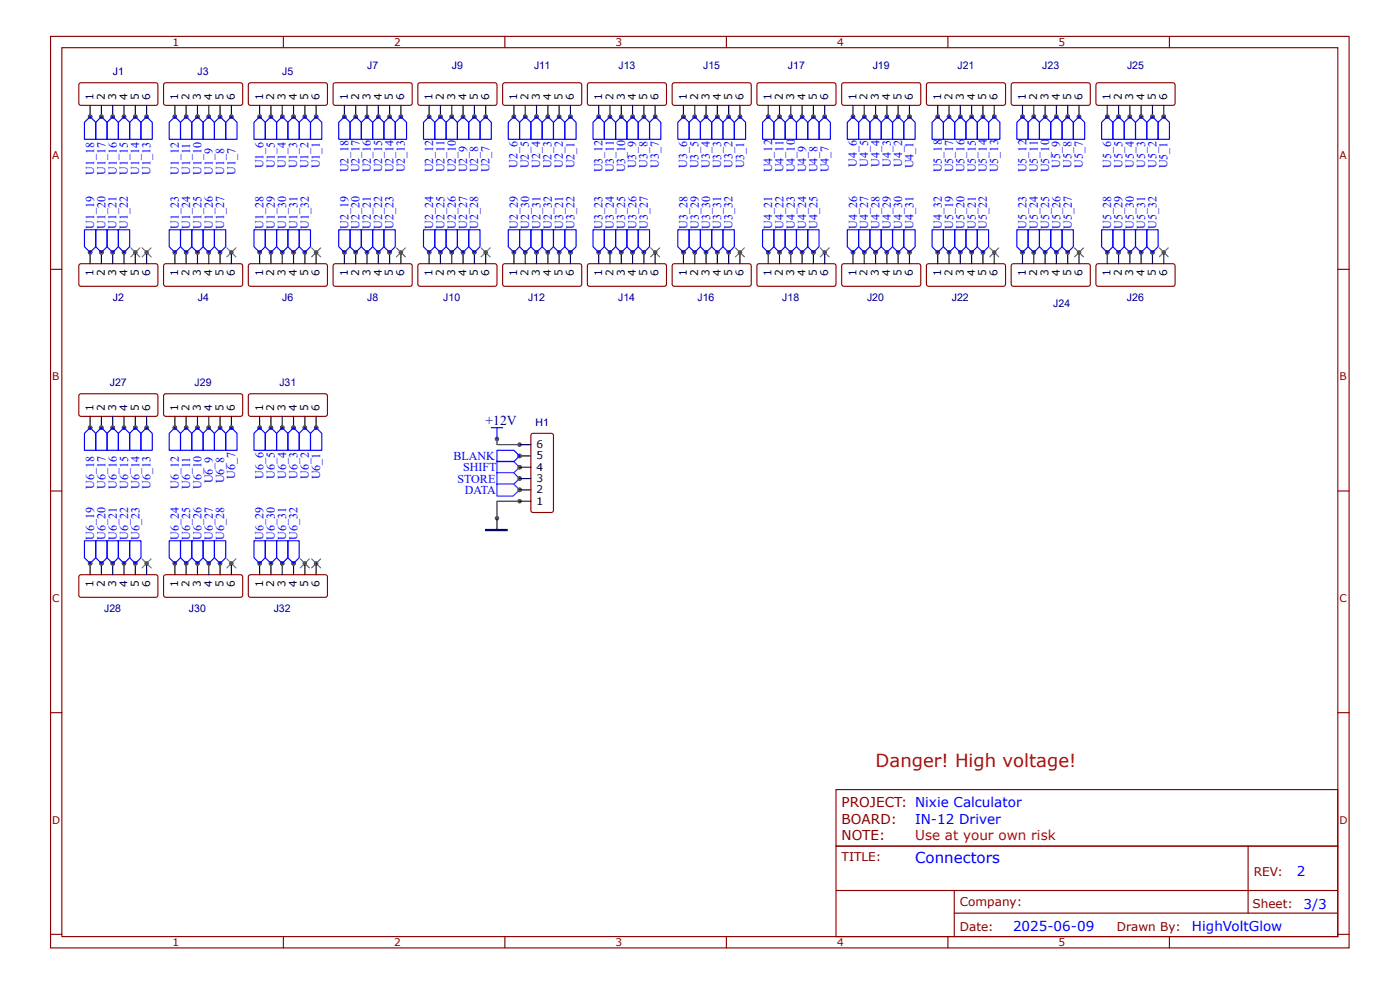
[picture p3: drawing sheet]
<svg xmlns="http://www.w3.org/2000/svg" width="297mm" height="210mm" viewBox="0 0 297 210" stroke-linecap="round" stroke-linejoin="round" font-family="sans-serif">
<defs><g id="words">
<text font-size="3.8" fill="#f00" x="185.8" y="162.6">Danger! High voltage!</text>
<text font-size="3.2" fill="#00f" x="194.1" y="183">Connectors</text>
<text font-size="2.9" fill="#000080" x="103" y="90.2">+12V</text>
<g font-size="2.9" fill="#800">
<text x="178.6" y="171">PROJECT: Nixie Calculator</text>
<text x="178.6" y="178.2">NOTE:</text>
<text x="178.6" y="174.6">BOARD:</text>
</g>
<text font-size="2.9" fill="#f00" x="194.1" y="178.2">Use at your own risk</text>
<g font-size="2.9" fill="#00f">
<text x="194.1" y="174.6">IN-12 Driver</text>
<text x="275.1" y="185.7">2</text>
<text x="214.9" y="197.5">2025-06-09</text>
<text x="252.9" y="197.4">HighVoltGlow</text>
<text x="276.5" y="192.7">3/3</text>
</g>
<g font-size="2.6" fill="#00f">
<text x="55.9" y="35.7" transform="rotate(-90 55.9 35.7)">U1_6</text>
<text x="58.3" y="35.7" transform="rotate(-90 58.3 35.7)">U1_5</text>
<text x="60.7" y="35.7" transform="rotate(-90 60.7 35.7)">U1_4</text>
<text x="63.1" y="35.7" transform="rotate(-90 63.1 35.7)">U1_3</text>
<text x="65.5" y="35.7" transform="rotate(-90 65.5 35.7)">U1_2</text>
<text x="67.9" y="35.7" transform="rotate(-90 67.9 35.7)">U1_1</text>
<text x="109.8" y="35.7" transform="rotate(-90 109.8 35.7)">U2_6</text>
<text x="112.2" y="35.7" transform="rotate(-90 112.2 35.7)">U2_5</text>
<text x="114.6" y="35.7" transform="rotate(-90 114.6 35.7)">U2_4</text>
<text x="117" y="35.7" transform="rotate(-90 117 35.7)">U2_3</text>
<text x="119.4" y="35.7" transform="rotate(-90 119.4 35.7)">U2_2</text>
<text x="121.9" y="35.7" transform="rotate(-90 121.9 35.7)">U2_1</text>
<text x="135" y="35.7" transform="rotate(-90 135 35.7)">U3_9</text>
<text x="137.4" y="35.7" transform="rotate(-90 137.4 35.7)">U3_8</text>
<text x="139.8" y="35.7" transform="rotate(-90 139.8 35.7)">U3_7</text>
<text x="145.8" y="35.7" transform="rotate(-90 145.8 35.7)">U3_6</text>
<text x="148.2" y="35.7" transform="rotate(-90 148.2 35.7)">U3_5</text>
<text x="150.6" y="35.7" transform="rotate(-90 150.6 35.7)">U3_4</text>
<text x="153" y="35.7" transform="rotate(-90 153 35.7)">U3_3</text>
<text x="155.4" y="35.7" transform="rotate(-90 155.4 35.7)">U3_2</text>
<text x="157.8" y="35.7" transform="rotate(-90 157.8 35.7)">U3_1</text>
<text x="181.8" y="35.4" transform="rotate(-90 181.8 35.4)">U4_6</text>
<text x="184.2" y="35.4" transform="rotate(-90 184.2 35.4)">U4_5</text>
<text x="186.6" y="35.4" transform="rotate(-90 186.6 35.4)">U4_4</text>
<text x="189" y="35.4" transform="rotate(-90 189 35.4)">U4_3</text>
<text x="191.4" y="35.4" transform="rotate(-90 191.4 35.4)">U4_2</text>
<text x="193.8" y="35.7" transform="rotate(-90 193.8 35.7)">U4_1</text>
<text x="224.9" y="35.5" transform="rotate(-90 224.9 35.5)">U5_9</text>
<text x="227.3" y="35.5" transform="rotate(-90 227.3 35.5)">U5_8</text>
<text x="229.7" y="35.5" transform="rotate(-90 229.7 35.5)">U5_7</text>
<text x="235.7" y="35.5" transform="rotate(-90 235.7 35.5)">U5_6</text>
<text x="238.1" y="35.5" transform="rotate(-90 238.1 35.5)">U5_5</text>
<text x="240.5" y="35.5" transform="rotate(-90 240.5 35.5)">U5_4</text>
<text x="242.9" y="35.5" transform="rotate(-90 242.9 35.5)">U5_3</text>
<text x="245.3" y="35.5" transform="rotate(-90 245.3 35.5)">U5_2</text>
<text x="247.7" y="35.7" transform="rotate(-90 247.7 35.7)">U5_1</text>
<text x="20" y="37.1" transform="rotate(-90 20 37.1)">U1_18</text>
<text x="22.4" y="37.1" transform="rotate(-90 22.4 37.1)">U1_17</text>
<text x="24.8" y="37.1" transform="rotate(-90 24.8 37.1)">U1_16</text>
<text x="27.1" y="37.1" transform="rotate(-90 27.1 37.1)">U1_15</text>
<text x="29.5" y="37.1" transform="rotate(-90 29.5 37.1)">U1_14</text>
<text x="31.9" y="37.1" transform="rotate(-90 31.9 37.1)">U1_13</text>
<text x="37.9" y="37.1" transform="rotate(-90 37.9 37.1)">U1_12</text>
<text x="40.3" y="37.1" transform="rotate(-90 40.3 37.1)">U1_11</text>
<text x="42.7" y="37.1" transform="rotate(-90 42.7 37.1)">U1_10</text>
<text x="45.1" y="37.1" transform="rotate(-90 45.1 37.1)">U1_9</text>
<text x="47.5" y="37.1" transform="rotate(-90 47.5 37.1)">U1_8</text>
<text x="49.9" y="37.1" transform="rotate(-90 49.9 37.1)">U1_7</text>
<text x="73.9" y="36.6" transform="rotate(-90 73.9 36.6)">U2_18</text>
<text x="76.3" y="36.6" transform="rotate(-90 76.3 36.6)">U2_17</text>
<text x="78.7" y="36.6" transform="rotate(-90 78.7 36.6)">U2_16</text>
<text x="81.1" y="36.6" transform="rotate(-90 81.1 36.6)">U2_15</text>
<text x="83.5" y="36.6" transform="rotate(-90 83.5 36.6)">U2_14</text>
<text x="85.9" y="36.6" transform="rotate(-90 85.9 36.6)">U2_13</text>
<text x="91.9" y="36.6" transform="rotate(-90 91.9 36.6)">U2_12</text>
<text x="94.3" y="36.6" transform="rotate(-90 94.3 36.6)">U2_11</text>
<text x="96.7" y="36.6" transform="rotate(-90 96.7 36.6)">U2_10</text>
<text x="99.1" y="36.6" transform="rotate(-90 99.1 36.6)">U2_9</text>
<text x="101.5" y="36.6" transform="rotate(-90 101.5 36.6)">U2_8</text>
<text x="103.9" y="36.6" transform="rotate(-90 103.9 36.6)">U2_7</text>
<text x="127.9" y="36.6" transform="rotate(-90 127.9 36.6)">U3_12</text>
<text x="130.2" y="36.6" transform="rotate(-90 130.2 36.6)">U3_11</text>
<text x="132.6" y="36.6" transform="rotate(-90 132.6 36.6)">U3_10</text>
<text x="163.8" y="36.5" transform="rotate(-90 163.8 36.5)">U4_12</text>
<text x="166.2" y="36.5" transform="rotate(-90 166.2 36.5)">U4_11</text>
<text x="168.6" y="36.5" transform="rotate(-90 168.6 36.5)">U4_10</text>
<text x="171" y="36.5" transform="rotate(-90 171 36.5)">U4_9</text>
<text x="173.4" y="36.5" transform="rotate(-90 173.4 36.5)">U4_8</text>
<text x="175.8" y="36.5" transform="rotate(-90 175.8 36.5)">U4_7</text>
<text x="199.8" y="36.5" transform="rotate(-90 199.8 36.5)">U5_18</text>
<text x="202.2" y="36.5" transform="rotate(-90 202.2 36.5)">U5_17</text>
<text x="204.6" y="36.5" transform="rotate(-90 204.6 36.5)">U5_16</text>
<text x="207" y="36.5" transform="rotate(-90 207 36.5)">U5_15</text>
<text x="209.4" y="36.5" transform="rotate(-90 209.4 36.5)">U5_14</text>
<text x="211.8" y="36.5" transform="rotate(-90 211.8 36.5)">U5_13</text>
<text x="217.8" y="36.5" transform="rotate(-90 217.8 36.5)">U5_12</text>
<text x="220.2" y="36.5" transform="rotate(-90 220.2 36.5)">U5_11</text>
<text x="222.6" y="36.5" transform="rotate(-90 222.6 36.5)">U5_10</text>
<text x="20" y="48.6" transform="rotate(-90 20 48.6)">U1_19</text>
<text x="22.4" y="48.6" transform="rotate(-90 22.4 48.6)">U1_20</text>
<text x="24.8" y="48.6" transform="rotate(-90 24.8 48.6)">U1_21</text>
<text x="27.1" y="48.6" transform="rotate(-90 27.1 48.6)">U1_22</text>
<text x="37.9" y="48.6" transform="rotate(-90 37.9 48.6)">U1_23</text>
<text x="40.3" y="48.6" transform="rotate(-90 40.3 48.6)">U1_24</text>
<text x="42.7" y="48.6" transform="rotate(-90 42.7 48.6)">U1_25</text>
<text x="45.1" y="48.6" transform="rotate(-90 45.1 48.6)">U1_26</text>
<text x="47.5" y="48.6" transform="rotate(-90 47.5 48.6)">U1_27</text>
<text x="55.9" y="48.6" transform="rotate(-90 55.9 48.6)">U1_28</text>
<text x="58.3" y="48.6" transform="rotate(-90 58.3 48.6)">U1_29</text>
<text x="60.7" y="48.6" transform="rotate(-90 60.7 48.6)">U1_30</text>
<text x="63.1" y="48.6" transform="rotate(-90 63.1 48.6)">U1_31</text>
<text x="65.5" y="48.6" transform="rotate(-90 65.5 48.6)">U1_32</text>
<text x="73.9" y="48.5" transform="rotate(-90 73.9 48.5)">U2_19</text>
<text x="76.3" y="48.5" transform="rotate(-90 76.3 48.5)">U2_20</text>
<text x="78.7" y="48.5" transform="rotate(-90 78.7 48.5)">U2_21</text>
<text x="81.1" y="48.5" transform="rotate(-90 81.1 48.5)">U2_22</text>
<text x="83.5" y="48.5" transform="rotate(-90 83.5 48.5)">U2_23</text>
<text x="91.9" y="48.5" transform="rotate(-90 91.9 48.5)">U2_24</text>
<text x="94.3" y="48.5" transform="rotate(-90 94.3 48.5)">U2_25</text>
<text x="96.7" y="48.5" transform="rotate(-90 96.7 48.5)">U2_26</text>
<text x="99.1" y="48.5" transform="rotate(-90 99.1 48.5)">U2_27</text>
<text x="101.5" y="48.5" transform="rotate(-90 101.5 48.5)">U2_28</text>
<text x="109.9" y="48.5" transform="rotate(-90 109.9 48.5)">U2_29</text>
<text x="112.3" y="48.5" transform="rotate(-90 112.3 48.5)">U2_30</text>
<text x="114.7" y="48.5" transform="rotate(-90 114.7 48.5)">U2_31</text>
<text x="117.1" y="48.5" transform="rotate(-90 117.1 48.5)">U2_32</text>
<text x="119.5" y="48.5" transform="rotate(-90 119.5 48.5)">U3_21</text>
<text x="121.9" y="48.5" transform="rotate(-90 121.9 48.5)">U3_22</text>
<text x="127.9" y="48.5" transform="rotate(-90 127.9 48.5)">U3_23</text>
<text x="130.2" y="48.5" transform="rotate(-90 130.2 48.5)">U3_24</text>
<text x="132.6" y="48.5" transform="rotate(-90 132.6 48.5)">U3_25</text>
<text x="135" y="48.5" transform="rotate(-90 135 48.5)">U3_26</text>
<text x="137.4" y="48.5" transform="rotate(-90 137.4 48.5)">U3_27</text>
<text x="145.8" y="48.5" transform="rotate(-90 145.8 48.5)">U3_28</text>
<text x="148.2" y="48.5" transform="rotate(-90 148.2 48.5)">U3_29</text>
<text x="150.6" y="48.5" transform="rotate(-90 150.6 48.5)">U3_30</text>
<text x="153" y="48.5" transform="rotate(-90 153 48.5)">U3_31</text>
<text x="155.4" y="48.5" transform="rotate(-90 155.4 48.5)">U3_32</text>
<text x="163.8" y="48.5" transform="rotate(-90 163.8 48.5)">U4_21</text>
<text x="166.2" y="48.5" transform="rotate(-90 166.2 48.5)">U4_22</text>
<text x="168.6" y="48.5" transform="rotate(-90 168.6 48.5)">U4_23</text>
<text x="171" y="48.5" transform="rotate(-90 171 48.5)">U4_24</text>
<text x="173.4" y="48.5" transform="rotate(-90 173.4 48.5)">U4_25</text>
<text x="181.8" y="48.5" transform="rotate(-90 181.8 48.5)">U4_26</text>
<text x="184.2" y="48.5" transform="rotate(-90 184.2 48.5)">U4_27</text>
<text x="186.6" y="48.5" transform="rotate(-90 186.6 48.5)">U4_28</text>
<text x="189" y="48.5" transform="rotate(-90 189 48.5)">U4_29</text>
<text x="191.4" y="48.5" transform="rotate(-90 191.4 48.5)">U4_30</text>
<text x="193.8" y="48.5" transform="rotate(-90 193.8 48.5)">U4_31</text>
<text x="199.8" y="48.5" transform="rotate(-90 199.8 48.5)">U4_32</text>
<text x="202.2" y="48.6" transform="rotate(-90 202.2 48.6)">U5_19</text>
<text x="204.6" y="48.6" transform="rotate(-90 204.6 48.6)">U5_20</text>
<text x="207" y="48.6" transform="rotate(-90 207 48.6)">U5_21</text>
<text x="209.4" y="48.6" transform="rotate(-90 209.4 48.6)">U5_22</text>
<text x="217.8" y="48.6" transform="rotate(-90 217.8 48.6)">U5_23</text>
<text x="220.2" y="48.6" transform="rotate(-90 220.2 48.6)">U5_24</text>
<text x="222.6" y="48.6" transform="rotate(-90 222.6 48.6)">U5_25</text>
<text x="225" y="48.6" transform="rotate(-90 225 48.6)">U5_26</text>
<text x="227.4" y="48.6" transform="rotate(-90 227.4 48.6)">U5_27</text>
<text x="235.8" y="48.6" transform="rotate(-90 235.8 48.6)">U5_28</text>
<text x="238.2" y="48.6" transform="rotate(-90 238.2 48.6)">U5_29</text>
<text x="240.6" y="48.6" transform="rotate(-90 240.6 48.6)">U5_30</text>
<text x="243" y="48.6" transform="rotate(-90 243 48.6)">U5_31</text>
<text x="245.4" y="48.6" transform="rotate(-90 245.4 48.6)">U5_32</text>
<text x="49.9" y="101.5" transform="rotate(-90 49.9 101.5)">U6_7</text>
<text x="55.9" y="101.5" transform="rotate(-90 55.9 101.5)">U6_6</text>
<text x="58.3" y="101.5" transform="rotate(-90 58.3 101.5)">U6_5</text>
<text x="60.7" y="101.5" transform="rotate(-90 60.7 101.5)">U6_4</text>
<text x="63.1" y="101.5" transform="rotate(-90 63.1 101.5)">U6_3</text>
<text x="65.5" y="101.5" transform="rotate(-90 65.5 101.5)">U6_2</text>
<text x="67.9" y="101.6" transform="rotate(-90 67.9 101.6)">U6_1</text>
<text x="96.2" y="97.6">BLANK</text>
<text x="98.3" y="100">SHIFT</text>
<text x="20" y="103.7" transform="rotate(-90 20 103.7)">U6_18</text>
<text x="22.4" y="103.7" transform="rotate(-90 22.4 103.7)">U6_17</text>
<text x="24.8" y="103.7" transform="rotate(-90 24.8 103.7)">U6_16</text>
<text x="27.2" y="103.7" transform="rotate(-90 27.2 103.7)">U6_15</text>
<text x="29.6" y="103.7" transform="rotate(-90 29.6 103.7)">U6_14</text>
<text x="32" y="103.7" transform="rotate(-90 32 103.7)">U6_13</text>
<text x="38" y="103.7" transform="rotate(-90 38 103.7)">U6_12</text>
<text x="40.4" y="103.7" transform="rotate(-90 40.4 103.7)">U6_11</text>
<text x="42.7" y="103.7" transform="rotate(-90 42.7 103.7)">U6_10</text>
<text x="45.1" y="102.5" transform="rotate(-90 45.1 102.5)">U6_9</text>
<text x="47.5" y="102.5" transform="rotate(-90 47.5 102.5)">U6_8</text>
<text x="97" y="102.4">STORE</text>
<text x="98.6" y="104.8">DATA</text>
<text x="20" y="114.5" transform="rotate(-90 20 114.5)">U6_19</text>
<text x="22.4" y="114.5" transform="rotate(-90 22.4 114.5)">U6_20</text>
<text x="24.8" y="114.5" transform="rotate(-90 24.8 114.5)">U6_21</text>
<text x="27.2" y="114.5" transform="rotate(-90 27.2 114.5)">U6_22</text>
<text x="29.6" y="114.5" transform="rotate(-90 29.6 114.5)">U6_23</text>
<text x="38" y="114.5" transform="rotate(-90 38 114.5)">U6_24</text>
<text x="40.4" y="114.5" transform="rotate(-90 40.4 114.5)">U6_25</text>
<text x="42.7" y="114.5" transform="rotate(-90 42.7 114.5)">U6_26</text>
<text x="45.1" y="114.5" transform="rotate(-90 45.1 114.5)">U6_27</text>
<text x="47.5" y="114.5" transform="rotate(-90 47.5 114.5)">U6_28</text>
<text x="55.9" y="114.5" transform="rotate(-90 55.9 114.5)">U6_29</text>
<text x="58.3" y="114.5" transform="rotate(-90 58.3 114.5)">U6_30</text>
<text x="60.7" y="114.5" transform="rotate(-90 60.7 114.5)">U6_31</text>
<text x="63.1" y="114.5" transform="rotate(-90 63.1 114.5)">U6_32</text>
</g>
<g font-size="2.6" fill="#800">
<text x="178.6" y="182.5">TITLE:</text>
<text x="266" y="185.7">REV:</text>
<text x="203.6" y="197.4">Date:</text>
<text x="203.6" y="192.2">Company:</text>
<text x="237" y="197.4">Drawn By:</text>
<text x="265.7" y="192.6">Sheet:</text>
</g>
<g font-size="2.2" fill="#800">
<text x="36.6" y="9.8">1</text>
<text x="83.6" y="9.8">2</text>
<text x="130.6" y="9.8">3</text>
<text x="177.6" y="9.8">4</text>
<text x="224.6" y="9.8">5</text>
<text x="11.1" y="33.6">A</text>
<text x="284.2" y="33.6">A</text>
<text x="11.1" y="80.6">B</text>
<text x="284.2" y="80.6">B</text>
<text x="11.1" y="127.6">C</text>
<text x="284.2" y="127.6">C</text>
<text x="11.1" y="174.6">D</text>
<text x="284.2" y="174.6">D</text>
<text x="36.6" y="200.6">1</text>
<text x="83.6" y="200.6">2</text>
<text x="130.6" y="200.6">3</text>
<text x="177.6" y="200.6">4</text>
<text x="224.6" y="200.6">5</text>
</g>
<g font-size="2.2" fill="#000080">
<text x="23.9" y="15.9">J1</text>
<text x="41.9" y="15.9">J3</text>
<text x="59.9" y="15.9">J5</text>
<text x="77.9" y="14.6">J7</text>
<text x="95.9" y="14.6">J9</text>
<text x="113.3" y="14.6">J11</text>
<text x="131.2" y="14.6">J13</text>
<text x="149.2" y="14.6">J15</text>
<text x="167.2" y="14.6">J17</text>
<text x="185.1" y="14.6">J19</text>
<text x="203.1" y="14.6">J21</text>
<text x="221.1" y="14.6">J23</text>
<text x="239.1" y="14.6">J25</text>
<text x="23.9" y="63.9">J2</text>
<text x="42" y="63.9">J4</text>
<text x="59.9" y="63.9">J6</text>
<text x="77.9" y="63.9">J8</text>
<text x="94" y="63.9">J10</text>
<text x="112" y="63.9">J12</text>
<text x="131.1" y="63.9">J14</text>
<text x="148" y="63.9">J16</text>
<text x="166" y="63.9">J18</text>
<text x="183.9" y="63.9">J20</text>
<text x="201.9" y="63.9">J22</text>
<text x="223.4" y="65.1">J24</text>
<text x="239.1" y="63.9">J26</text>
<text x="23.3" y="81.9">J27</text>
<text x="41.3" y="81.9">J29</text>
<text x="59.3" y="81.9">J31</text>
<text x="113.6" y="90.3">H1</text>
<text x="22.1" y="129.8">J28</text>
<text x="40.1" y="129.8">J30</text>
<text x="58.1" y="129.8">J32</text>
</g>
<g font-size="2.2">
<text x="19.8" y="21.1" transform="rotate(-90 19.8 21.1)">1</text>
<text x="22.2" y="21.1" transform="rotate(-90 22.2 21.1)">2</text>
<text x="24.6" y="21.1" transform="rotate(-90 24.6 21.1)">3</text>
<text x="27" y="21.1" transform="rotate(-90 27 21.1)">4</text>
<text x="29.4" y="21.1" transform="rotate(-90 29.4 21.1)">5</text>
<text x="31.8" y="21.1" transform="rotate(-90 31.8 21.1)">6</text>
<text x="37.8" y="21.1" transform="rotate(-90 37.8 21.1)">1</text>
<text x="40.2" y="21.1" transform="rotate(-90 40.2 21.1)">2</text>
<text x="42.6" y="21.1" transform="rotate(-90 42.6 21.1)">3</text>
<text x="45" y="21.1" transform="rotate(-90 45 21.1)">4</text>
<text x="47.4" y="21.1" transform="rotate(-90 47.4 21.1)">5</text>
<text x="49.8" y="21.1" transform="rotate(-90 49.8 21.1)">6</text>
<text x="55.8" y="21.1" transform="rotate(-90 55.8 21.1)">1</text>
<text x="58.2" y="21.1" transform="rotate(-90 58.2 21.1)">2</text>
<text x="60.6" y="21.1" transform="rotate(-90 60.6 21.1)">3</text>
<text x="63" y="21.1" transform="rotate(-90 63 21.1)">4</text>
<text x="65.4" y="21.1" transform="rotate(-90 65.4 21.1)">5</text>
<text x="67.8" y="21.1" transform="rotate(-90 67.8 21.1)">6</text>
<text x="73.8" y="21.1" transform="rotate(-90 73.8 21.1)">1</text>
<text x="76.2" y="21.1" transform="rotate(-90 76.2 21.1)">2</text>
<text x="78.6" y="21.1" transform="rotate(-90 78.6 21.1)">3</text>
<text x="81" y="21.1" transform="rotate(-90 81 21.1)">4</text>
<text x="83.4" y="21.1" transform="rotate(-90 83.4 21.1)">5</text>
<text x="85.8" y="21.1" transform="rotate(-90 85.8 21.1)">6</text>
<text x="91.8" y="21.1" transform="rotate(-90 91.8 21.1)">1</text>
<text x="94.2" y="21.1" transform="rotate(-90 94.2 21.1)">2</text>
<text x="96.6" y="21.1" transform="rotate(-90 96.6 21.1)">3</text>
<text x="99" y="21.1" transform="rotate(-90 99 21.1)">4</text>
<text x="101.4" y="21.1" transform="rotate(-90 101.4 21.1)">5</text>
<text x="103.8" y="21.1" transform="rotate(-90 103.8 21.1)">6</text>
<text x="109.7" y="21.1" transform="rotate(-90 109.7 21.1)">1</text>
<text x="112.1" y="21.1" transform="rotate(-90 112.1 21.1)">2</text>
<text x="114.5" y="21.1" transform="rotate(-90 114.5 21.1)">3</text>
<text x="116.9" y="21.1" transform="rotate(-90 116.9 21.1)">4</text>
<text x="119.3" y="21.1" transform="rotate(-90 119.3 21.1)">5</text>
<text x="121.7" y="21.1" transform="rotate(-90 121.7 21.1)">6</text>
<text x="127.7" y="21.1" transform="rotate(-90 127.7 21.1)">1</text>
<text x="130.1" y="21.1" transform="rotate(-90 130.1 21.1)">2</text>
<text x="132.5" y="21.1" transform="rotate(-90 132.5 21.1)">3</text>
<text x="134.9" y="21.1" transform="rotate(-90 134.9 21.1)">4</text>
<text x="137.3" y="21.1" transform="rotate(-90 137.3 21.1)">5</text>
<text x="139.7" y="21.1" transform="rotate(-90 139.7 21.1)">6</text>
<text x="145.7" y="21.1" transform="rotate(-90 145.7 21.1)">1</text>
<text x="148.1" y="21.1" transform="rotate(-90 148.1 21.1)">2</text>
<text x="150.5" y="21.1" transform="rotate(-90 150.5 21.1)">3</text>
<text x="152.9" y="21.1" transform="rotate(-90 152.9 21.1)">4</text>
<text x="155.3" y="21.1" transform="rotate(-90 155.3 21.1)">5</text>
<text x="157.7" y="21.1" transform="rotate(-90 157.7 21.1)">6</text>
<text x="163.7" y="21.1" transform="rotate(-90 163.7 21.1)">1</text>
<text x="166.1" y="21.1" transform="rotate(-90 166.1 21.1)">2</text>
<text x="168.5" y="21.1" transform="rotate(-90 168.5 21.1)">3</text>
<text x="170.9" y="21.1" transform="rotate(-90 170.9 21.1)">4</text>
<text x="173.3" y="21.1" transform="rotate(-90 173.3 21.1)">5</text>
<text x="175.7" y="21.1" transform="rotate(-90 175.7 21.1)">6</text>
<text x="181.7" y="21.1" transform="rotate(-90 181.7 21.1)">1</text>
<text x="184.1" y="21.1" transform="rotate(-90 184.1 21.1)">2</text>
<text x="186.5" y="21.1" transform="rotate(-90 186.5 21.1)">3</text>
<text x="188.9" y="21.1" transform="rotate(-90 188.9 21.1)">4</text>
<text x="191.3" y="21.1" transform="rotate(-90 191.3 21.1)">5</text>
<text x="193.7" y="21.1" transform="rotate(-90 193.7 21.1)">6</text>
<text x="199.7" y="21.1" transform="rotate(-90 199.7 21.1)">1</text>
<text x="202.1" y="21.1" transform="rotate(-90 202.1 21.1)">2</text>
<text x="204.5" y="21.1" transform="rotate(-90 204.5 21.1)">3</text>
<text x="206.9" y="21.1" transform="rotate(-90 206.9 21.1)">4</text>
<text x="209.2" y="21.1" transform="rotate(-90 209.2 21.1)">5</text>
<text x="211.6" y="21.1" transform="rotate(-90 211.6 21.1)">6</text>
<text x="217.6" y="21.1" transform="rotate(-90 217.6 21.1)">1</text>
<text x="220" y="21.1" transform="rotate(-90 220 21.1)">2</text>
<text x="222.4" y="21.1" transform="rotate(-90 222.4 21.1)">3</text>
<text x="224.8" y="21.1" transform="rotate(-90 224.8 21.1)">4</text>
<text x="227.2" y="21.1" transform="rotate(-90 227.2 21.1)">5</text>
<text x="229.6" y="21.1" transform="rotate(-90 229.6 21.1)">6</text>
<text x="235.6" y="21.1" transform="rotate(-90 235.6 21.1)">1</text>
<text x="238" y="21.1" transform="rotate(-90 238 21.1)">2</text>
<text x="240.4" y="21.1" transform="rotate(-90 240.4 21.1)">3</text>
<text x="242.8" y="21.1" transform="rotate(-90 242.8 21.1)">4</text>
<text x="245.2" y="21.1" transform="rotate(-90 245.2 21.1)">5</text>
<text x="247.6" y="21.1" transform="rotate(-90 247.6 21.1)">6</text>
<text x="19.8" y="58.5" transform="rotate(-90 19.8 58.5)">1</text>
<text x="22.2" y="58.5" transform="rotate(-90 22.2 58.5)">2</text>
<text x="24.6" y="58.5" transform="rotate(-90 24.6 58.5)">3</text>
<text x="27" y="58.5" transform="rotate(-90 27 58.5)">4</text>
<text x="29.4" y="58.5" transform="rotate(-90 29.4 58.5)">5</text>
<text x="31.8" y="58.5" transform="rotate(-90 31.8 58.5)">6</text>
<text x="37.8" y="58.5" transform="rotate(-90 37.8 58.5)">1</text>
<text x="40.2" y="58.5" transform="rotate(-90 40.2 58.5)">2</text>
<text x="42.6" y="58.5" transform="rotate(-90 42.6 58.5)">3</text>
<text x="45" y="58.5" transform="rotate(-90 45 58.5)">4</text>
<text x="47.4" y="58.5" transform="rotate(-90 47.4 58.5)">5</text>
<text x="49.8" y="58.5" transform="rotate(-90 49.8 58.5)">6</text>
<text x="55.8" y="58.5" transform="rotate(-90 55.8 58.5)">1</text>
<text x="58.2" y="58.5" transform="rotate(-90 58.2 58.5)">2</text>
<text x="60.6" y="58.5" transform="rotate(-90 60.6 58.5)">3</text>
<text x="63" y="58.5" transform="rotate(-90 63 58.5)">4</text>
<text x="65.4" y="58.5" transform="rotate(-90 65.4 58.5)">5</text>
<text x="67.8" y="58.5" transform="rotate(-90 67.8 58.5)">6</text>
<text x="73.8" y="58.5" transform="rotate(-90 73.8 58.5)">1</text>
<text x="76.2" y="58.5" transform="rotate(-90 76.2 58.5)">2</text>
<text x="78.6" y="58.5" transform="rotate(-90 78.6 58.5)">3</text>
<text x="81" y="58.5" transform="rotate(-90 81 58.5)">4</text>
<text x="83.4" y="58.5" transform="rotate(-90 83.4 58.5)">5</text>
<text x="85.8" y="58.5" transform="rotate(-90 85.8 58.5)">6</text>
<text x="91.8" y="58.5" transform="rotate(-90 91.8 58.5)">1</text>
<text x="94.2" y="58.5" transform="rotate(-90 94.2 58.5)">2</text>
<text x="96.6" y="58.5" transform="rotate(-90 96.6 58.5)">3</text>
<text x="99" y="58.5" transform="rotate(-90 99 58.5)">4</text>
<text x="101.4" y="58.5" transform="rotate(-90 101.4 58.5)">5</text>
<text x="103.8" y="58.5" transform="rotate(-90 103.8 58.5)">6</text>
<text x="109.7" y="58.5" transform="rotate(-90 109.7 58.5)">1</text>
<text x="112.1" y="58.5" transform="rotate(-90 112.1 58.5)">2</text>
<text x="114.5" y="58.5" transform="rotate(-90 114.5 58.5)">3</text>
<text x="116.9" y="58.5" transform="rotate(-90 116.9 58.5)">4</text>
<text x="119.3" y="58.5" transform="rotate(-90 119.3 58.5)">5</text>
<text x="121.7" y="58.5" transform="rotate(-90 121.7 58.5)">6</text>
<text x="127.7" y="58.5" transform="rotate(-90 127.7 58.5)">1</text>
<text x="130.1" y="58.5" transform="rotate(-90 130.1 58.5)">2</text>
<text x="132.5" y="58.5" transform="rotate(-90 132.5 58.5)">3</text>
<text x="134.9" y="58.5" transform="rotate(-90 134.9 58.5)">4</text>
<text x="137.3" y="58.5" transform="rotate(-90 137.3 58.5)">5</text>
<text x="139.7" y="58.5" transform="rotate(-90 139.7 58.5)">6</text>
<text x="145.7" y="58.5" transform="rotate(-90 145.7 58.5)">1</text>
<text x="148.1" y="58.5" transform="rotate(-90 148.1 58.5)">2</text>
<text x="150.5" y="58.5" transform="rotate(-90 150.5 58.5)">3</text>
<text x="152.9" y="58.5" transform="rotate(-90 152.9 58.5)">4</text>
<text x="155.3" y="58.5" transform="rotate(-90 155.3 58.5)">5</text>
<text x="157.7" y="58.5" transform="rotate(-90 157.7 58.5)">6</text>
<text x="163.7" y="58.5" transform="rotate(-90 163.7 58.5)">1</text>
<text x="166.1" y="58.5" transform="rotate(-90 166.1 58.5)">2</text>
<text x="168.5" y="58.5" transform="rotate(-90 168.5 58.5)">3</text>
<text x="170.9" y="58.5" transform="rotate(-90 170.9 58.5)">4</text>
<text x="173.3" y="58.5" transform="rotate(-90 173.3 58.5)">5</text>
<text x="175.7" y="58.5" transform="rotate(-90 175.7 58.5)">6</text>
<text x="181.7" y="58.5" transform="rotate(-90 181.7 58.5)">1</text>
<text x="184.1" y="58.5" transform="rotate(-90 184.1 58.5)">2</text>
<text x="186.5" y="58.5" transform="rotate(-90 186.5 58.5)">3</text>
<text x="188.9" y="58.5" transform="rotate(-90 188.9 58.5)">4</text>
<text x="191.3" y="58.5" transform="rotate(-90 191.3 58.5)">5</text>
<text x="193.7" y="58.5" transform="rotate(-90 193.7 58.5)">6</text>
<text x="199.7" y="58.5" transform="rotate(-90 199.7 58.5)">1</text>
<text x="202.1" y="58.5" transform="rotate(-90 202.1 58.5)">2</text>
<text x="204.5" y="58.5" transform="rotate(-90 204.5 58.5)">3</text>
<text x="206.9" y="58.5" transform="rotate(-90 206.9 58.5)">4</text>
<text x="209.2" y="58.5" transform="rotate(-90 209.2 58.5)">5</text>
<text x="211.6" y="58.5" transform="rotate(-90 211.6 58.5)">6</text>
<text x="217.6" y="58.5" transform="rotate(-90 217.6 58.5)">1</text>
<text x="220" y="58.5" transform="rotate(-90 220 58.5)">2</text>
<text x="222.4" y="58.5" transform="rotate(-90 222.4 58.5)">3</text>
<text x="224.8" y="58.5" transform="rotate(-90 224.8 58.5)">4</text>
<text x="227.2" y="58.5" transform="rotate(-90 227.2 58.5)">5</text>
<text x="229.6" y="58.5" transform="rotate(-90 229.6 58.5)">6</text>
<text x="235.6" y="58.5" transform="rotate(-90 235.6 58.5)">1</text>
<text x="238" y="58.5" transform="rotate(-90 238 58.5)">2</text>
<text x="240.4" y="58.5" transform="rotate(-90 240.4 58.5)">3</text>
<text x="242.8" y="58.5" transform="rotate(-90 242.8 58.5)">4</text>
<text x="245.2" y="58.5" transform="rotate(-90 245.2 58.5)">5</text>
<text x="247.6" y="58.5" transform="rotate(-90 247.6 58.5)">6</text>
<text x="19.8" y="87.1" transform="rotate(-90 19.8 87.1)">1</text>
<text x="22.2" y="87.1" transform="rotate(-90 22.2 87.1)">2</text>
<text x="24.6" y="87.1" transform="rotate(-90 24.6 87.1)">3</text>
<text x="27" y="87.1" transform="rotate(-90 27 87.1)">4</text>
<text x="29.4" y="87.1" transform="rotate(-90 29.4 87.1)">5</text>
<text x="31.8" y="87.1" transform="rotate(-90 31.8 87.1)">6</text>
<text x="37.8" y="87.1" transform="rotate(-90 37.8 87.1)">1</text>
<text x="40.2" y="87.1" transform="rotate(-90 40.2 87.1)">2</text>
<text x="42.6" y="87.1" transform="rotate(-90 42.6 87.1)">3</text>
<text x="45" y="87.1" transform="rotate(-90 45 87.1)">4</text>
<text x="47.4" y="87.1" transform="rotate(-90 47.4 87.1)">5</text>
<text x="49.8" y="87.1" transform="rotate(-90 49.8 87.1)">6</text>
<text x="55.8" y="87.1" transform="rotate(-90 55.8 87.1)">1</text>
<text x="58.2" y="87.1" transform="rotate(-90 58.2 87.1)">2</text>
<text x="60.6" y="87.1" transform="rotate(-90 60.6 87.1)">3</text>
<text x="63" y="87.1" transform="rotate(-90 63 87.1)">4</text>
<text x="65.4" y="87.1" transform="rotate(-90 65.4 87.1)">5</text>
<text x="67.8" y="87.1" transform="rotate(-90 67.8 87.1)">6</text>
<text x="113.8" y="95">6</text>
<text x="113.8" y="99.8">4</text>
<text x="113.8" y="97.4">5</text>
<text x="113.8" y="107">1</text>
<text x="113.8" y="104.6">2</text>
<text x="113.8" y="102.2">3</text>
<text x="19.8" y="124.5" transform="rotate(-90 19.8 124.5)">1</text>
<text x="22.2" y="124.5" transform="rotate(-90 22.2 124.5)">2</text>
<text x="24.6" y="124.5" transform="rotate(-90 24.6 124.5)">3</text>
<text x="27" y="124.5" transform="rotate(-90 27 124.5)">4</text>
<text x="29.4" y="124.5" transform="rotate(-90 29.4 124.5)">5</text>
<text x="31.8" y="124.5" transform="rotate(-90 31.8 124.5)">6</text>
<text x="37.8" y="124.5" transform="rotate(-90 37.8 124.5)">1</text>
<text x="40.2" y="124.5" transform="rotate(-90 40.2 124.5)">2</text>
<text x="42.6" y="124.5" transform="rotate(-90 42.6 124.5)">3</text>
<text x="45" y="124.5" transform="rotate(-90 45 124.5)">4</text>
<text x="47.4" y="124.5" transform="rotate(-90 47.4 124.5)">5</text>
<text x="49.8" y="124.5" transform="rotate(-90 49.8 124.5)">6</text>
<text x="55.8" y="124.5" transform="rotate(-90 55.8 124.5)">1</text>
<text x="58.2" y="124.5" transform="rotate(-90 58.2 124.5)">2</text>
<text x="60.6" y="124.5" transform="rotate(-90 60.6 124.5)">3</text>
<text x="63" y="124.5" transform="rotate(-90 63 124.5)">4</text>
<text x="65.4" y="124.5" transform="rotate(-90 65.4 124.5)">5</text>
<text x="67.8" y="124.5" transform="rotate(-90 67.8 124.5)">6</text>
</g>
</g></defs>
<g fill="none" stroke="#800" stroke-width=".24">
<path d="M10.7 7.7h275.5v193.3h-275.5zM13.1 10.1h270.7v188.5h-270.7zM60.1 7.7v2.4M107.1 7.7v2.4M154.1 7.7v2.4M201.1 7.7v2.4M248.1 7.7v2.4M10.7 57.1h2.4M283.8 57.1h2.4M10.7 104.1h2.4M283.8 104.1h2.4M10.7 151.1h2.4"/>
<path d="M283.8 151.1h2.4M177.4 179.4h106.4v19.2h-106.4zM177.4 167.4h106.4v12h-106.4zM264.8 179.4v14.2M10.7 198.1h2.4M60.1 198.6v2.4M107.1 198.6v2.4M154.1 198.6v2.4M177.4 188.8h106.3M201.1 198.6v2.4M202.4 193.6h81.3M202.4 188.8v9.6"/>
<path d="M248.1 198.6v2.4M283.8 198.1h2.4"/>
</g>
<circle cx="105.4" cy="93.1" r=".48" fill="#4f4f4f"/>
<path d="M104.2 90.7h2.4M105.4 90.7v2.4" fill="none" stroke="#00f" stroke-width=".24"/>
<circle cx="105.4" cy="109.9" r=".48" fill="#4f4f4f"/>
<path d="M103 112.3h4.6v.2h-4.6zM103 112.4h4.6M105.4 109.9v2.4" fill="none" stroke="#000" stroke-width=".24"/>
<path d="M110.2 106.3h-4.8v3.6" fill="none" stroke="#080" stroke-width=".24"/>
<circle cx="110.2" cy="99.1" r=".48" fill="#4f4f4f"/>
<path d="M105.4 97.8h3.6l1.2 1.3-1.4 1.3h-3.4z" fill="#fff7f8"/>
<path d="M105.4 97.8h3.6l1.2 1.3-1.4 1.3h-3.4v-2.6" fill="none" stroke="#430aff" stroke-width=".24"/>
<circle cx="110.2" cy="101.5" r=".48" fill="#4f4f4f"/>
<path d="M105.4 100.2h3.6l1.2 1.3-1.4 1.3h-3.4z" fill="#fff7f8"/>
<path d="M105.4 100.2h3.6l1.2 1.3-1.4 1.3h-3.4v-2.6" fill="none" stroke="#430aff" stroke-width=".24"/>
<circle cx="110.2" cy="103.9" r=".48" fill="#4f4f4f"/>
<path d="M105.4 102.6h3.6l1.2 1.3-1.4 1.3h-3.4z" fill="#fff7f8"/>
<path d="M105.4 102.6h3.6l1.2 1.3-1.4 1.3h-3.4v-2.6" fill="none" stroke="#430aff" stroke-width=".24"/>
<path d="M16.9 17.7l.3-.2 15.9 .1 .3 .2 .1 .2v4l-.2 .3h-.3h-15.9l-.3-.2-.1-.2v-3.9z" fill="none" stroke="#800" stroke-width=".24"/>
<circle cx="19.1" cy="24.7" r=".48" fill="#4f4f4f"/>
<path d="M19.1 22.3v2.4" fill="none" stroke="#000" stroke-width=".24"/>
<circle cx="21.5" cy="24.7" r=".48" fill="#4f4f4f"/>
<path d="M21.5 22.3v2.4" fill="none" stroke="#000" stroke-width=".24"/>
<circle cx="23.9" cy="24.7" r=".48" fill="#4f4f4f"/>
<path d="M23.9 22.3v2.4" fill="none" stroke="#000" stroke-width=".24"/>
<circle cx="26.3" cy="24.7" r=".48" fill="#4f4f4f"/>
<path d="M26.3 22.3v2.4" fill="none" stroke="#000" stroke-width=".24"/>
<circle cx="28.7" cy="24.7" r=".48" fill="#4f4f4f"/>
<path d="M28.7 22.3v2.4" fill="none" stroke="#000" stroke-width=".24"/>
<circle cx="31.1" cy="24.7" r=".48" fill="#4f4f4f"/>
<path d="M31.1 22.3v2.4" fill="none" stroke="#000" stroke-width=".24"/>
<path d="M16.9 56l.3-.1h15.9l.3 .2 .1 .3v3.9l-.2 .3-.3 .1h-15.9l-.3-.2-.1-.3v-3.8z" fill="none" stroke="#800" stroke-width=".24"/>
<circle cx="19.1" cy="53.5" r=".48" fill="#4f4f4f"/>
<path d="M19.1 53.5v2.4" fill="none" stroke="#000" stroke-width=".24"/>
<circle cx="21.5" cy="53.5" r=".48" fill="#4f4f4f"/>
<path d="M21.5 53.5v2.4" fill="none" stroke="#000" stroke-width=".24"/>
<circle cx="23.9" cy="53.5" r=".48" fill="#4f4f4f"/>
<path d="M23.9 53.5v2.4" fill="none" stroke="#000" stroke-width=".24"/>
<circle cx="26.3" cy="53.5" r=".48" fill="#4f4f4f"/>
<path d="M26.3 53.5v2.4" fill="none" stroke="#000" stroke-width=".24"/>
<circle cx="28.7" cy="53.5" r=".48" fill="#4f4f4f"/>
<path d="M28.7 53.5v2.4" fill="none" stroke="#000" stroke-width=".24"/>
<circle cx="31.1" cy="53.5" r=".48" fill="#4f4f4f"/>
<path d="M31.1 53.5v2.4" fill="none" stroke="#000" stroke-width=".24"/>
<path d="M34.8 17.7l.4-.2 15.9 .1 .3 .2 .1 .2v4l-.2 .3h-.3h-15.9l-.3-.2-.1-.2v-3.9z" fill="none" stroke="#800" stroke-width=".24"/>
<circle cx="37.1" cy="24.7" r=".48" fill="#4f4f4f"/>
<path d="M37.1 22.3v2.4" fill="none" stroke="#000" stroke-width=".24"/>
<circle cx="39.5" cy="24.7" r=".48" fill="#4f4f4f"/>
<path d="M39.5 22.3v2.4" fill="none" stroke="#000" stroke-width=".24"/>
<circle cx="41.9" cy="24.7" r=".48" fill="#4f4f4f"/>
<path d="M41.9 22.3v2.4" fill="none" stroke="#000" stroke-width=".24"/>
<circle cx="44.3" cy="24.7" r=".48" fill="#4f4f4f"/>
<path d="M44.3 22.3v2.4" fill="none" stroke="#000" stroke-width=".24"/>
<circle cx="46.7" cy="24.7" r=".48" fill="#4f4f4f"/>
<path d="M46.7 22.3v2.4" fill="none" stroke="#000" stroke-width=".24"/>
<circle cx="49.1" cy="24.7" r=".48" fill="#4f4f4f"/>
<path d="M49.1 22.3v2.4" fill="none" stroke="#000" stroke-width=".24"/>
<path d="M34.8 56l.4-.1h15.9l.3 .2 .1 .3v3.9l-.2 .3-.3 .1h-15.9l-.3-.2-.1-.3v-3.8z" fill="none" stroke="#800" stroke-width=".24"/>
<circle cx="37.1" cy="53.5" r=".48" fill="#4f4f4f"/>
<path d="M37.1 53.5v2.4" fill="none" stroke="#000" stroke-width=".24"/>
<circle cx="39.5" cy="53.5" r=".48" fill="#4f4f4f"/>
<path d="M39.5 53.5v2.4" fill="none" stroke="#000" stroke-width=".24"/>
<circle cx="41.9" cy="53.5" r=".48" fill="#4f4f4f"/>
<path d="M41.9 53.5v2.4" fill="none" stroke="#000" stroke-width=".24"/>
<circle cx="44.3" cy="53.5" r=".48" fill="#4f4f4f"/>
<path d="M44.3 53.5v2.4" fill="none" stroke="#000" stroke-width=".24"/>
<circle cx="46.7" cy="53.5" r=".48" fill="#4f4f4f"/>
<path d="M46.7 53.5v2.4" fill="none" stroke="#000" stroke-width=".24"/>
<circle cx="49.1" cy="53.5" r=".48" fill="#4f4f4f"/>
<path d="M49.1 53.5v2.4" fill="none" stroke="#000" stroke-width=".24"/>
<path d="M52.8 17.7l.4-.2 15.9 .1 .3 .2 .1 .2v4l-.2 .3h-.3h-15.9l-.3-.2-.1-.2v-3.9z" fill="none" stroke="#800" stroke-width=".24"/>
<circle cx="55.1" cy="24.7" r=".48" fill="#4f4f4f"/>
<path d="M55.1 22.3v2.4" fill="none" stroke="#000" stroke-width=".24"/>
<circle cx="57.5" cy="24.7" r=".48" fill="#4f4f4f"/>
<path d="M57.5 22.3v2.4" fill="none" stroke="#000" stroke-width=".24"/>
<circle cx="59.9" cy="24.7" r=".48" fill="#4f4f4f"/>
<path d="M59.9 22.3v2.4" fill="none" stroke="#000" stroke-width=".24"/>
<circle cx="62.3" cy="24.7" r=".48" fill="#4f4f4f"/>
<path d="M62.3 22.3v2.4" fill="none" stroke="#000" stroke-width=".24"/>
<circle cx="64.7" cy="24.7" r=".48" fill="#4f4f4f"/>
<path d="M64.7 22.3v2.4" fill="none" stroke="#000" stroke-width=".24"/>
<circle cx="67.1" cy="24.7" r=".48" fill="#4f4f4f"/>
<path d="M67.1 22.3v2.4" fill="none" stroke="#000" stroke-width=".24"/>
<path d="M52.8 56l.4-.1h15.9l.3 .2 .1 .3v3.9l-.2 .3-.3 .1h-15.9l-.3-.2-.1-.3v-3.8z" fill="none" stroke="#800" stroke-width=".24"/>
<circle cx="55.1" cy="53.5" r=".48" fill="#4f4f4f"/>
<path d="M55.1 53.5v2.4" fill="none" stroke="#000" stroke-width=".24"/>
<circle cx="57.5" cy="53.5" r=".48" fill="#4f4f4f"/>
<path d="M57.5 53.5v2.4" fill="none" stroke="#000" stroke-width=".24"/>
<circle cx="59.9" cy="53.5" r=".48" fill="#4f4f4f"/>
<path d="M59.9 53.5v2.4" fill="none" stroke="#000" stroke-width=".24"/>
<circle cx="62.3" cy="53.5" r=".48" fill="#4f4f4f"/>
<path d="M62.3 53.5v2.4" fill="none" stroke="#000" stroke-width=".24"/>
<circle cx="64.7" cy="53.5" r=".48" fill="#4f4f4f"/>
<path d="M64.7 53.5v2.4" fill="none" stroke="#000" stroke-width=".24"/>
<circle cx="67.1" cy="53.5" r=".48" fill="#4f4f4f"/>
<path d="M67.1 53.5v2.4" fill="none" stroke="#000" stroke-width=".24"/>
<path d="M70.8 17.7l.3-.2 16 .1 .3 .2v.2v4l-.2 .3h-.2h-15.9l-.4-.2v-.2v-3.9z" fill="none" stroke="#800" stroke-width=".24"/>
<circle cx="73.1" cy="24.7" r=".48" fill="#4f4f4f"/>
<path d="M73.1 22.3v2.4" fill="none" stroke="#000" stroke-width=".24"/>
<circle cx="75.5" cy="24.7" r=".48" fill="#4f4f4f"/>
<path d="M75.5 22.3v2.4" fill="none" stroke="#000" stroke-width=".24"/>
<circle cx="77.9" cy="24.7" r=".48" fill="#4f4f4f"/>
<path d="M77.9 22.3v2.4" fill="none" stroke="#000" stroke-width=".24"/>
<circle cx="80.3" cy="24.7" r=".48" fill="#4f4f4f"/>
<path d="M80.3 22.3v2.4" fill="none" stroke="#000" stroke-width=".24"/>
<circle cx="82.7" cy="24.7" r=".48" fill="#4f4f4f"/>
<path d="M82.7 22.3v2.4" fill="none" stroke="#000" stroke-width=".24"/>
<circle cx="85.1" cy="24.7" r=".48" fill="#4f4f4f"/>
<path d="M85.1 22.3v2.4" fill="none" stroke="#000" stroke-width=".24"/>
<path d="M70.8 56l.3-.1h16l.3 .2v.3v3.9l-.2 .3-.2 .1h-15.9l-.4-.2v-.3v-3.8z" fill="none" stroke="#800" stroke-width=".24"/>
<circle cx="73.1" cy="53.5" r=".48" fill="#4f4f4f"/>
<path d="M73.1 53.5v2.4" fill="none" stroke="#000" stroke-width=".24"/>
<circle cx="75.5" cy="53.5" r=".48" fill="#4f4f4f"/>
<path d="M75.5 53.5v2.4" fill="none" stroke="#000" stroke-width=".24"/>
<circle cx="77.9" cy="53.5" r=".48" fill="#4f4f4f"/>
<path d="M77.9 53.5v2.4" fill="none" stroke="#000" stroke-width=".24"/>
<circle cx="80.3" cy="53.5" r=".48" fill="#4f4f4f"/>
<path d="M80.3 53.5v2.4" fill="none" stroke="#000" stroke-width=".24"/>
<circle cx="82.7" cy="53.5" r=".48" fill="#4f4f4f"/>
<path d="M82.7 53.5v2.4" fill="none" stroke="#000" stroke-width=".24"/>
<circle cx="85.1" cy="53.5" r=".48" fill="#4f4f4f"/>
<path d="M85.1 53.5v2.4" fill="none" stroke="#000" stroke-width=".24"/>
<path d="M88.8 17.7l.3-.2 15.9 .1 .4 .2v.2v4l-.2 .3h-.2h-16l-.3-.2-.1-.2v-3.9z" fill="none" stroke="#800" stroke-width=".24"/>
<circle cx="91" cy="24.7" r=".48" fill="#4f4f4f"/>
<path d="M91 22.3v2.4" fill="none" stroke="#000" stroke-width=".24"/>
<circle cx="93.4" cy="24.7" r=".48" fill="#4f4f4f"/>
<path d="M93.4 22.3v2.4" fill="none" stroke="#000" stroke-width=".24"/>
<circle cx="95.8" cy="24.7" r=".48" fill="#4f4f4f"/>
<path d="M95.8 22.3v2.4" fill="none" stroke="#000" stroke-width=".24"/>
<circle cx="98.2" cy="24.7" r=".48" fill="#4f4f4f"/>
<path d="M98.2 22.3v2.4" fill="none" stroke="#000" stroke-width=".24"/>
<circle cx="100.6" cy="24.7" r=".48" fill="#4f4f4f"/>
<path d="M100.6 22.3v2.4" fill="none" stroke="#000" stroke-width=".24"/>
<circle cx="103" cy="24.7" r=".48" fill="#4f4f4f"/>
<path d="M103 22.3v2.4" fill="none" stroke="#000" stroke-width=".24"/>
<path d="M88.8 56l.3-.1h15.9l.4 .2v.3v3.9l-.2 .3-.2 .1h-16l-.3-.2-.1-.3v-3.8z" fill="none" stroke="#800" stroke-width=".24"/>
<circle cx="91" cy="53.5" r=".48" fill="#4f4f4f"/>
<path d="M91 53.5v2.4" fill="none" stroke="#000" stroke-width=".24"/>
<circle cx="93.4" cy="53.5" r=".48" fill="#4f4f4f"/>
<path d="M93.4 53.5v2.4" fill="none" stroke="#000" stroke-width=".24"/>
<circle cx="95.8" cy="53.5" r=".48" fill="#4f4f4f"/>
<path d="M95.8 53.5v2.4" fill="none" stroke="#000" stroke-width=".24"/>
<circle cx="98.2" cy="53.5" r=".48" fill="#4f4f4f"/>
<path d="M98.2 53.5v2.4" fill="none" stroke="#000" stroke-width=".24"/>
<circle cx="100.6" cy="53.5" r=".48" fill="#4f4f4f"/>
<path d="M100.6 53.5v2.4" fill="none" stroke="#000" stroke-width=".24"/>
<circle cx="103" cy="53.5" r=".48" fill="#4f4f4f"/>
<path d="M103 53.5v2.4" fill="none" stroke="#000" stroke-width=".24"/>
<path d="M106.8 17.7l.3-.2 15.9 .1 .3 .2 .1 .2v4l-.2 .3h-.3h-15.9l-.3-.2-.1-.2v-3.9z" fill="none" stroke="#800" stroke-width=".24"/>
<circle cx="109" cy="24.7" r=".48" fill="#4f4f4f"/>
<path d="M109 22.3v2.4" fill="none" stroke="#000" stroke-width=".24"/>
<circle cx="111.4" cy="24.7" r=".48" fill="#4f4f4f"/>
<path d="M111.4 22.3v2.4" fill="none" stroke="#000" stroke-width=".24"/>
<circle cx="113.8" cy="24.7" r=".48" fill="#4f4f4f"/>
<path d="M113.8 22.3v2.4" fill="none" stroke="#000" stroke-width=".24"/>
<circle cx="116.2" cy="24.7" r=".48" fill="#4f4f4f"/>
<path d="M116.2 22.3v2.4" fill="none" stroke="#000" stroke-width=".24"/>
<circle cx="118.6" cy="24.7" r=".48" fill="#4f4f4f"/>
<path d="M118.6 22.3v2.4" fill="none" stroke="#000" stroke-width=".24"/>
<circle cx="121" cy="24.7" r=".48" fill="#4f4f4f"/>
<path d="M121 22.3v2.4" fill="none" stroke="#000" stroke-width=".24"/>
<path d="M106.8 56l.3-.1h15.9l.3 .2 .1 .3v3.9l-.2 .3-.3 .1h-15.9l-.3-.2-.1-.3v-3.8z" fill="none" stroke="#800" stroke-width=".24"/>
<circle cx="109" cy="53.5" r=".48" fill="#4f4f4f"/>
<path d="M109 53.5v2.4" fill="none" stroke="#000" stroke-width=".24"/>
<circle cx="111.4" cy="53.5" r=".48" fill="#4f4f4f"/>
<path d="M111.4 53.5v2.4" fill="none" stroke="#000" stroke-width=".24"/>
<circle cx="113.8" cy="53.5" r=".48" fill="#4f4f4f"/>
<path d="M113.8 53.5v2.4" fill="none" stroke="#000" stroke-width=".24"/>
<circle cx="116.2" cy="53.5" r=".48" fill="#4f4f4f"/>
<path d="M116.2 53.5v2.4" fill="none" stroke="#000" stroke-width=".24"/>
<circle cx="118.6" cy="53.5" r=".48" fill="#4f4f4f"/>
<path d="M118.6 53.5v2.4" fill="none" stroke="#000" stroke-width=".24"/>
<circle cx="121" cy="53.5" r=".48" fill="#4f4f4f"/>
<path d="M121 53.5v2.4" fill="none" stroke="#000" stroke-width=".24"/>
<path d="M124.8 17.7l.3-.2 15.9 .1 .3 .2 .1 .2v4l-.2 .3h-.3h-15.9l-.3-.2-.1-.2v-3.9z" fill="none" stroke="#800" stroke-width=".24"/>
<circle cx="127" cy="24.7" r=".48" fill="#4f4f4f"/>
<path d="M127 22.3v2.4" fill="none" stroke="#000" stroke-width=".24"/>
<circle cx="129.4" cy="24.7" r=".48" fill="#4f4f4f"/>
<path d="M129.4 22.3v2.4" fill="none" stroke="#000" stroke-width=".24"/>
<circle cx="131.8" cy="24.7" r=".48" fill="#4f4f4f"/>
<path d="M131.8 22.3v2.4" fill="none" stroke="#000" stroke-width=".24"/>
<circle cx="134.2" cy="24.7" r=".48" fill="#4f4f4f"/>
<path d="M134.2 22.3v2.4" fill="none" stroke="#000" stroke-width=".24"/>
<circle cx="136.6" cy="24.7" r=".48" fill="#4f4f4f"/>
<path d="M136.6 22.3v2.4" fill="none" stroke="#000" stroke-width=".24"/>
<circle cx="139" cy="24.7" r=".48" fill="#4f4f4f"/>
<path d="M139 22.3v2.4" fill="none" stroke="#000" stroke-width=".24"/>
<path d="M124.8 56l.3-.1h15.9l.3 .2 .1 .3v3.9l-.2 .3-.3 .1h-15.9l-.3-.2-.1-.3v-3.8z" fill="none" stroke="#800" stroke-width=".24"/>
<circle cx="127" cy="53.5" r=".48" fill="#4f4f4f"/>
<path d="M127 53.5v2.4" fill="none" stroke="#000" stroke-width=".24"/>
<circle cx="129.4" cy="53.5" r=".48" fill="#4f4f4f"/>
<path d="M129.4 53.5v2.4" fill="none" stroke="#000" stroke-width=".24"/>
<circle cx="131.8" cy="53.5" r=".48" fill="#4f4f4f"/>
<path d="M131.8 53.5v2.4" fill="none" stroke="#000" stroke-width=".24"/>
<circle cx="134.2" cy="53.5" r=".48" fill="#4f4f4f"/>
<path d="M134.2 53.5v2.4" fill="none" stroke="#000" stroke-width=".24"/>
<circle cx="136.6" cy="53.5" r=".48" fill="#4f4f4f"/>
<path d="M136.6 53.5v2.4" fill="none" stroke="#000" stroke-width=".24"/>
<circle cx="139" cy="53.5" r=".48" fill="#4f4f4f"/>
<path d="M139 53.5v2.4" fill="none" stroke="#000" stroke-width=".24"/>
<path d="M142.7 17.7l.4-.2 15.9 .1 .3 .2 .1 .2v4l-.2 .3h-.3h-15.9l-.3-.2-.1-.2v-3.9z" fill="none" stroke="#800" stroke-width=".24"/>
<circle cx="145" cy="24.7" r=".48" fill="#4f4f4f"/>
<path d="M145 22.3v2.4" fill="none" stroke="#000" stroke-width=".24"/>
<circle cx="147.4" cy="24.7" r=".48" fill="#4f4f4f"/>
<path d="M147.4 22.3v2.4" fill="none" stroke="#000" stroke-width=".24"/>
<circle cx="149.8" cy="24.7" r=".48" fill="#4f4f4f"/>
<path d="M149.8 22.3v2.4" fill="none" stroke="#000" stroke-width=".24"/>
<circle cx="152.2" cy="24.7" r=".48" fill="#4f4f4f"/>
<path d="M152.2 22.3v2.4" fill="none" stroke="#000" stroke-width=".24"/>
<circle cx="154.6" cy="24.7" r=".48" fill="#4f4f4f"/>
<path d="M154.6 22.3v2.4" fill="none" stroke="#000" stroke-width=".24"/>
<circle cx="157" cy="24.7" r=".48" fill="#4f4f4f"/>
<path d="M157 22.3v2.4" fill="none" stroke="#000" stroke-width=".24"/>
<path d="M142.7 56l.4-.1h15.9l.3 .2 .1 .3v3.9l-.2 .3-.3 .1h-15.9l-.3-.2-.1-.3v-3.8z" fill="none" stroke="#800" stroke-width=".24"/>
<circle cx="145" cy="53.5" r=".48" fill="#4f4f4f"/>
<path d="M145 53.5v2.4" fill="none" stroke="#000" stroke-width=".24"/>
<circle cx="147.4" cy="53.5" r=".48" fill="#4f4f4f"/>
<path d="M147.4 53.5v2.4" fill="none" stroke="#000" stroke-width=".24"/>
<circle cx="149.8" cy="53.5" r=".48" fill="#4f4f4f"/>
<path d="M149.8 53.5v2.4" fill="none" stroke="#000" stroke-width=".24"/>
<circle cx="152.2" cy="53.5" r=".48" fill="#4f4f4f"/>
<path d="M152.2 53.5v2.4" fill="none" stroke="#000" stroke-width=".24"/>
<circle cx="154.6" cy="53.5" r=".48" fill="#4f4f4f"/>
<path d="M154.6 53.5v2.4" fill="none" stroke="#000" stroke-width=".24"/>
<circle cx="157" cy="53.5" r=".48" fill="#4f4f4f"/>
<path d="M157 53.5v2.4" fill="none" stroke="#000" stroke-width=".24"/>
<path d="M160.7 17.7l.4-.2 15.9 .1 .3 .2 .1 .2v4l-.3 .3h-.2h-15.9l-.3-.2-.1-.2v-3.9z" fill="none" stroke="#800" stroke-width=".24"/>
<circle cx="163" cy="24.7" r=".48" fill="#4f4f4f"/>
<path d="M163 22.3v2.4" fill="none" stroke="#000" stroke-width=".24"/>
<circle cx="165.4" cy="24.7" r=".48" fill="#4f4f4f"/>
<path d="M165.4 22.3v2.4" fill="none" stroke="#000" stroke-width=".24"/>
<circle cx="167.8" cy="24.7" r=".48" fill="#4f4f4f"/>
<path d="M167.8 22.3v2.4" fill="none" stroke="#000" stroke-width=".24"/>
<circle cx="170.2" cy="24.7" r=".48" fill="#4f4f4f"/>
<path d="M170.2 22.3v2.4" fill="none" stroke="#000" stroke-width=".24"/>
<circle cx="172.6" cy="24.7" r=".48" fill="#4f4f4f"/>
<path d="M172.6 22.3v2.4" fill="none" stroke="#000" stroke-width=".24"/>
<circle cx="175" cy="24.7" r=".48" fill="#4f4f4f"/>
<path d="M175 22.3v2.4" fill="none" stroke="#000" stroke-width=".24"/>
<path d="M160.7 56l.4-.1h15.9l.3 .2 .1 .3v3.9l-.3 .3-.2 .1h-15.9l-.3-.2-.1-.3v-3.8z" fill="none" stroke="#800" stroke-width=".24"/>
<circle cx="163" cy="53.5" r=".48" fill="#4f4f4f"/>
<path d="M163 53.5v2.4" fill="none" stroke="#000" stroke-width=".24"/>
<circle cx="165.4" cy="53.5" r=".48" fill="#4f4f4f"/>
<path d="M165.4 53.5v2.4" fill="none" stroke="#000" stroke-width=".24"/>
<circle cx="167.8" cy="53.5" r=".48" fill="#4f4f4f"/>
<path d="M167.8 53.5v2.4" fill="none" stroke="#000" stroke-width=".24"/>
<circle cx="170.2" cy="53.5" r=".48" fill="#4f4f4f"/>
<path d="M170.2 53.5v2.4" fill="none" stroke="#000" stroke-width=".24"/>
<circle cx="172.6" cy="53.5" r=".48" fill="#4f4f4f"/>
<path d="M172.6 53.5v2.4" fill="none" stroke="#000" stroke-width=".24"/>
<circle cx="175" cy="53.5" r=".48" fill="#4f4f4f"/>
<path d="M175 53.5v2.4" fill="none" stroke="#000" stroke-width=".24"/>
<path d="M178.7 17.7l.3-.2 16 .1 .3 .2v.2v4l-.2 .3h-.2h-16l-.3-.2v-.2v-3.9z" fill="none" stroke="#800" stroke-width=".24"/>
<circle cx="181" cy="24.7" r=".48" fill="#4f4f4f"/>
<path d="M181 22.3v2.4" fill="none" stroke="#000" stroke-width=".24"/>
<circle cx="183.4" cy="24.7" r=".48" fill="#4f4f4f"/>
<path d="M183.4 22.3v2.4" fill="none" stroke="#000" stroke-width=".24"/>
<circle cx="185.8" cy="24.7" r=".48" fill="#4f4f4f"/>
<path d="M185.8 22.3v2.4" fill="none" stroke="#000" stroke-width=".24"/>
<circle cx="188.2" cy="24.7" r=".48" fill="#4f4f4f"/>
<path d="M188.2 22.3v2.4" fill="none" stroke="#000" stroke-width=".24"/>
<circle cx="190.5" cy="24.7" r=".48" fill="#4f4f4f"/>
<path d="M190.5 22.3v2.4" fill="none" stroke="#000" stroke-width=".24"/>
<circle cx="192.9" cy="24.7" r=".48" fill="#4f4f4f"/>
<path d="M192.9 22.3v2.4" fill="none" stroke="#000" stroke-width=".24"/>
<path d="M178.7 56l.3-.1h16l.3 .2v.3v3.9l-.2 .3-.2 .1h-16l-.3-.2v-.3v-3.8z" fill="none" stroke="#800" stroke-width=".24"/>
<circle cx="181" cy="53.5" r=".48" fill="#4f4f4f"/>
<path d="M181 53.5v2.4" fill="none" stroke="#000" stroke-width=".24"/>
<circle cx="183.4" cy="53.5" r=".48" fill="#4f4f4f"/>
<path d="M183.4 53.5v2.4" fill="none" stroke="#000" stroke-width=".24"/>
<circle cx="185.8" cy="53.5" r=".48" fill="#4f4f4f"/>
<path d="M185.8 53.5v2.4" fill="none" stroke="#000" stroke-width=".24"/>
<circle cx="188.2" cy="53.5" r=".48" fill="#4f4f4f"/>
<path d="M188.2 53.5v2.4" fill="none" stroke="#000" stroke-width=".24"/>
<circle cx="190.5" cy="53.5" r=".48" fill="#4f4f4f"/>
<path d="M190.5 53.5v2.4" fill="none" stroke="#000" stroke-width=".24"/>
<circle cx="192.9" cy="53.5" r=".48" fill="#4f4f4f"/>
<path d="M192.9 53.5v2.4" fill="none" stroke="#000" stroke-width=".24"/>
<path d="M196.7 17.7l.3-.2 15.9 .1 .3 .2 .1 .2v4l-.2 .3h-.3h-15.9l-.3-.2-.1-.2v-3.9z" fill="none" stroke="#800" stroke-width=".24"/>
<circle cx="198.9" cy="24.7" r=".48" fill="#4f4f4f"/>
<path d="M198.9 22.3v2.4" fill="none" stroke="#000" stroke-width=".24"/>
<circle cx="201.3" cy="24.7" r=".48" fill="#4f4f4f"/>
<path d="M201.3 22.3v2.4" fill="none" stroke="#000" stroke-width=".24"/>
<circle cx="203.7" cy="24.7" r=".48" fill="#4f4f4f"/>
<path d="M203.7 22.3v2.4" fill="none" stroke="#000" stroke-width=".24"/>
<circle cx="206.1" cy="24.7" r=".48" fill="#4f4f4f"/>
<path d="M206.1 22.3v2.4" fill="none" stroke="#000" stroke-width=".24"/>
<circle cx="208.5" cy="24.7" r=".48" fill="#4f4f4f"/>
<path d="M208.5 22.3v2.4" fill="none" stroke="#000" stroke-width=".24"/>
<circle cx="210.9" cy="24.7" r=".48" fill="#4f4f4f"/>
<path d="M210.9 22.3v2.4" fill="none" stroke="#000" stroke-width=".24"/>
<path d="M196.7 56l.3-.1h15.9l.3 .2 .1 .3v3.9l-.2 .3-.3 .1h-15.9l-.3-.2-.1-.3v-3.8z" fill="none" stroke="#800" stroke-width=".24"/>
<circle cx="198.9" cy="53.5" r=".48" fill="#4f4f4f"/>
<path d="M198.9 53.5v2.4" fill="none" stroke="#000" stroke-width=".24"/>
<circle cx="201.3" cy="53.5" r=".48" fill="#4f4f4f"/>
<path d="M201.3 53.5v2.4" fill="none" stroke="#000" stroke-width=".24"/>
<circle cx="203.7" cy="53.5" r=".48" fill="#4f4f4f"/>
<path d="M203.7 53.5v2.4" fill="none" stroke="#000" stroke-width=".24"/>
<circle cx="206.1" cy="53.5" r=".48" fill="#4f4f4f"/>
<path d="M206.1 53.5v2.4" fill="none" stroke="#000" stroke-width=".24"/>
<circle cx="208.5" cy="53.5" r=".48" fill="#4f4f4f"/>
<path d="M208.5 53.5v2.4" fill="none" stroke="#000" stroke-width=".24"/>
<circle cx="210.9" cy="53.5" r=".48" fill="#4f4f4f"/>
<path d="M210.9 53.5v2.4" fill="none" stroke="#000" stroke-width=".24"/>
<path d="M214.7 17.7l.3-.2 15.9 .1 .3 .2 .1 .2v4l-.2 .3h-.3h-15.9l-.3-.2-.1-.2v-3.9z" fill="none" stroke="#800" stroke-width=".24"/>
<circle cx="216.9" cy="24.7" r=".48" fill="#4f4f4f"/>
<path d="M216.9 22.3v2.4" fill="none" stroke="#000" stroke-width=".24"/>
<circle cx="219.3" cy="24.7" r=".48" fill="#4f4f4f"/>
<path d="M219.3 22.3v2.4" fill="none" stroke="#000" stroke-width=".24"/>
<circle cx="221.7" cy="24.7" r=".48" fill="#4f4f4f"/>
<path d="M221.7 22.3v2.4" fill="none" stroke="#000" stroke-width=".24"/>
<circle cx="224.1" cy="24.7" r=".48" fill="#4f4f4f"/>
<path d="M224.1 22.3v2.4" fill="none" stroke="#000" stroke-width=".24"/>
<circle cx="226.5" cy="24.7" r=".48" fill="#4f4f4f"/>
<path d="M226.5 22.3v2.4" fill="none" stroke="#000" stroke-width=".24"/>
<circle cx="228.9" cy="24.7" r=".48" fill="#4f4f4f"/>
<path d="M228.9 22.3v2.4" fill="none" stroke="#000" stroke-width=".24"/>
<path d="M214.7 56l.3-.1h15.9l.3 .2 .1 .3v3.9l-.2 .3-.3 .1h-15.9l-.3-.2-.1-.3v-3.8z" fill="none" stroke="#800" stroke-width=".24"/>
<circle cx="216.9" cy="53.5" r=".48" fill="#4f4f4f"/>
<path d="M216.9 53.5v2.4" fill="none" stroke="#000" stroke-width=".24"/>
<circle cx="219.3" cy="53.5" r=".48" fill="#4f4f4f"/>
<path d="M219.3 53.5v2.4" fill="none" stroke="#000" stroke-width=".24"/>
<circle cx="221.7" cy="53.5" r=".48" fill="#4f4f4f"/>
<path d="M221.7 53.5v2.4" fill="none" stroke="#000" stroke-width=".24"/>
<circle cx="224.1" cy="53.5" r=".48" fill="#4f4f4f"/>
<path d="M224.1 53.5v2.4" fill="none" stroke="#000" stroke-width=".24"/>
<circle cx="226.5" cy="53.5" r=".48" fill="#4f4f4f"/>
<path d="M226.5 53.5v2.4" fill="none" stroke="#000" stroke-width=".24"/>
<circle cx="228.9" cy="53.5" r=".48" fill="#4f4f4f"/>
<path d="M228.9 53.5v2.4" fill="none" stroke="#000" stroke-width=".24"/>
<path d="M232.6 17.7l.4-.2 15.9 .1 .3 .2 .1 .2v4l-.2 .3h-.3h-15.9l-.3-.2-.1-.2v-3.9z" fill="none" stroke="#800" stroke-width=".24"/>
<circle cx="234.9" cy="24.7" r=".48" fill="#4f4f4f"/>
<path d="M234.9 22.3v2.4" fill="none" stroke="#000" stroke-width=".24"/>
<circle cx="237.3" cy="24.7" r=".48" fill="#4f4f4f"/>
<path d="M237.3 22.3v2.4" fill="none" stroke="#000" stroke-width=".24"/>
<circle cx="239.7" cy="24.7" r=".48" fill="#4f4f4f"/>
<path d="M239.7 22.3v2.4" fill="none" stroke="#000" stroke-width=".24"/>
<circle cx="242.1" cy="24.7" r=".48" fill="#4f4f4f"/>
<path d="M242.1 22.3v2.4" fill="none" stroke="#000" stroke-width=".24"/>
<circle cx="244.5" cy="24.7" r=".48" fill="#4f4f4f"/>
<path d="M244.5 22.3v2.4" fill="none" stroke="#000" stroke-width=".24"/>
<circle cx="246.9" cy="24.7" r=".48" fill="#4f4f4f"/>
<path d="M246.9 22.3v2.4" fill="none" stroke="#000" stroke-width=".24"/>
<path d="M232.6 56l.4-.1h15.9l.3 .2 .1 .3v3.9l-.2 .3-.3 .1h-15.9l-.3-.2-.1-.3v-3.8z" fill="none" stroke="#800" stroke-width=".24"/>
<circle cx="234.9" cy="53.5" r=".48" fill="#4f4f4f"/>
<path d="M234.9 53.5v2.4" fill="none" stroke="#000" stroke-width=".24"/>
<circle cx="237.3" cy="53.5" r=".48" fill="#4f4f4f"/>
<path d="M237.3 53.5v2.4" fill="none" stroke="#000" stroke-width=".24"/>
<circle cx="239.7" cy="53.5" r=".48" fill="#4f4f4f"/>
<path d="M239.7 53.5v2.4" fill="none" stroke="#000" stroke-width=".24"/>
<circle cx="242.1" cy="53.5" r=".48" fill="#4f4f4f"/>
<path d="M242.1 53.5v2.4" fill="none" stroke="#000" stroke-width=".24"/>
<circle cx="244.5" cy="53.5" r=".48" fill="#4f4f4f"/>
<path d="M244.5 53.5v2.4" fill="none" stroke="#000" stroke-width=".24"/>
<circle cx="246.9" cy="53.5" r=".48" fill="#4f4f4f"/>
<path d="M246.9 53.5v2.4" fill="none" stroke="#000" stroke-width=".24"/>
<path d="M16.9 83.6l.3-.1h15.9l.3 .2 .1 .3v3.9l-.2 .3-.3 .1h-15.9l-.3-.2-.1-.3v-3.8z" fill="none" stroke="#800" stroke-width=".24"/>
<circle cx="19.1" cy="90.7" r=".48" fill="#4f4f4f"/>
<path d="M19.1 88.3v2.4" fill="none" stroke="#000" stroke-width=".24"/>
<circle cx="21.5" cy="90.7" r=".48" fill="#4f4f4f"/>
<path d="M21.5 88.3v2.4" fill="none" stroke="#000" stroke-width=".24"/>
<circle cx="23.9" cy="90.7" r=".48" fill="#4f4f4f"/>
<path d="M23.9 88.3v2.4" fill="none" stroke="#000" stroke-width=".24"/>
<circle cx="26.3" cy="90.7" r=".48" fill="#4f4f4f"/>
<path d="M26.3 88.3v2.4" fill="none" stroke="#000" stroke-width=".24"/>
<circle cx="28.7" cy="90.7" r=".48" fill="#4f4f4f"/>
<path d="M28.7 88.3v2.4" fill="none" stroke="#000" stroke-width=".24"/>
<circle cx="31.1" cy="90.7" r=".48" fill="#4f4f4f"/>
<path d="M31.1 88.3v2.4" fill="none" stroke="#000" stroke-width=".24"/>
<path d="M16.9 122l.3-.2 15.9 .1 .3 .2 .1 .2v4l-.2 .3h-.3h-15.9l-.3-.2-.1-.2v-3.9z" fill="none" stroke="#800" stroke-width=".24"/>
<circle cx="19.1" cy="119.4" r=".48" fill="#4f4f4f"/>
<path d="M19.1 119.4v2.4" fill="none" stroke="#000" stroke-width=".24"/>
<circle cx="21.5" cy="119.4" r=".48" fill="#4f4f4f"/>
<path d="M21.5 119.4v2.4" fill="none" stroke="#000" stroke-width=".24"/>
<circle cx="23.9" cy="119.4" r=".48" fill="#4f4f4f"/>
<path d="M23.9 119.4v2.4" fill="none" stroke="#000" stroke-width=".24"/>
<circle cx="26.3" cy="119.4" r=".48" fill="#4f4f4f"/>
<path d="M26.3 119.4v2.4" fill="none" stroke="#000" stroke-width=".24"/>
<circle cx="28.7" cy="119.4" r=".48" fill="#4f4f4f"/>
<path d="M28.7 119.4v2.4" fill="none" stroke="#000" stroke-width=".24"/>
<circle cx="31.1" cy="119.4" r=".48" fill="#4f4f4f"/>
<path d="M31.1 119.4v2.4" fill="none" stroke="#000" stroke-width=".24"/>
<path d="M34.8 83.6l.4-.1h15.9l.3 .2 .1 .3v3.9l-.2 .3-.3 .1h-15.9l-.3-.2-.1-.3v-3.8z" fill="none" stroke="#800" stroke-width=".24"/>
<circle cx="37.1" cy="90.7" r=".48" fill="#4f4f4f"/>
<path d="M37.1 88.3v2.4" fill="none" stroke="#000" stroke-width=".24"/>
<circle cx="39.5" cy="90.7" r=".48" fill="#4f4f4f"/>
<path d="M39.5 88.3v2.4" fill="none" stroke="#000" stroke-width=".24"/>
<circle cx="41.9" cy="90.7" r=".48" fill="#4f4f4f"/>
<path d="M41.9 88.3v2.4" fill="none" stroke="#000" stroke-width=".24"/>
<circle cx="44.3" cy="90.7" r=".48" fill="#4f4f4f"/>
<path d="M44.3 88.3v2.4" fill="none" stroke="#000" stroke-width=".24"/>
<circle cx="46.7" cy="90.7" r=".48" fill="#4f4f4f"/>
<path d="M46.7 88.3v2.4" fill="none" stroke="#000" stroke-width=".24"/>
<circle cx="49.1" cy="90.7" r=".48" fill="#4f4f4f"/>
<path d="M49.1 88.3v2.4" fill="none" stroke="#000" stroke-width=".24"/>
<path d="M34.8 122l.4-.2 15.9 .1 .3 .2 .1 .2v4l-.2 .3h-.3h-15.9l-.3-.2-.1-.2v-3.9z" fill="none" stroke="#800" stroke-width=".24"/>
<circle cx="37.1" cy="119.4" r=".48" fill="#4f4f4f"/>
<path d="M37.1 119.4v2.4" fill="none" stroke="#000" stroke-width=".24"/>
<circle cx="39.5" cy="119.4" r=".48" fill="#4f4f4f"/>
<path d="M39.5 119.4v2.4" fill="none" stroke="#000" stroke-width=".24"/>
<circle cx="41.9" cy="119.4" r=".48" fill="#4f4f4f"/>
<path d="M41.9 119.4v2.4" fill="none" stroke="#000" stroke-width=".24"/>
<circle cx="44.3" cy="119.4" r=".48" fill="#4f4f4f"/>
<path d="M44.3 119.4v2.4" fill="none" stroke="#000" stroke-width=".24"/>
<circle cx="46.7" cy="119.4" r=".48" fill="#4f4f4f"/>
<path d="M46.7 119.4v2.4" fill="none" stroke="#000" stroke-width=".24"/>
<circle cx="49.1" cy="119.4" r=".48" fill="#4f4f4f"/>
<path d="M49.1 119.4v2.4" fill="none" stroke="#000" stroke-width=".24"/>
<g fill="none" stroke="#3c3" stroke-width=".24">
<path d="M27.7 52.5l2 2M29.7 52.5l-2 2M66.1 52.5l1.9 2M68 52.5l-1.9 2M84.1 52.5l1.9 2M86 52.5l-1.9 2M102.1 52.5l1.9 2M104 52.5l-1.9 2M138 52.5l2 2M140 52.5l-2 2M156 52.5l1.9 2M157.9 52.5l-1.9 2"/>
<path d="M174 52.5l1.9 2M175.9 52.5l-1.9 2M210 52.5l1.9 2M211.9 52.5l-1.9 2M228 52.5l1.9 2M229.9 52.5l-1.9 2M245.9 52.5l2 2M247.9 52.5l-2 2"/>
</g>
<path d="M112.8 92l.3-.1h3.8l.3 .1 .2 .3v15.9l-.1 .2-.3 .2-3.9 .1-.3-.1-.2-.3v-15.9z" fill="none" stroke="#800" stroke-width=".24"/>
<circle cx="110.2" cy="106.3" r=".48" fill="#4f4f4f"/>
<path d="M110.2 106.3h2.4" fill="none" stroke="#000" stroke-width=".24"/>
<circle cx="110.2" cy="103.9" r=".48" fill="#4f4f4f"/>
<path d="M110.2 103.9h2.4" fill="none" stroke="#000" stroke-width=".24"/>
<circle cx="110.2" cy="101.5" r=".48" fill="#4f4f4f"/>
<path d="M110.2 101.5h2.4" fill="none" stroke="#000" stroke-width=".24"/>
<circle cx="110.2" cy="99.1" r=".48" fill="#4f4f4f"/>
<path d="M110.2 99.1h2.4" fill="none" stroke="#000" stroke-width=".24"/>
<circle cx="110.2" cy="96.7" r=".48" fill="#4f4f4f"/>
<path d="M110.2 96.7h2.4" fill="none" stroke="#000" stroke-width=".24"/>
<circle cx="110.2" cy="94.3" r=".48" fill="#4f4f4f"/>
<path d="M110.2 94.3h2.4" fill="none" stroke="#000" stroke-width=".24"/>
<path d="M105.4 93.1v1.2h4.8" fill="none" stroke="#080" stroke-width=".24"/>
<circle cx="110.2" cy="96.7" r=".48" fill="#4f4f4f"/>
<path d="M105.4 95.5h3.6l1.2 1.2-1.2 1.2h-3.6z" fill="none" stroke="#00f" stroke-width=".24"/>
<path d="M66.1 118.5l1.9 1.9M68 118.5l-1.9 1.9" fill="none" stroke="#3c3" stroke-width=".24"/>
<path d="M52.8 122l.4-.2 15.9 .1 .3 .2 .1 .2v4l-.2 .3h-.3h-15.9l-.3-.2-.1-.2v-3.9z" fill="none" stroke="#800" stroke-width=".24"/>
<circle cx="55.1" cy="119.4" r=".48" fill="#4f4f4f"/>
<path d="M55.1 119.4v2.4" fill="none" stroke="#000" stroke-width=".24"/>
<circle cx="57.5" cy="119.4" r=".48" fill="#4f4f4f"/>
<path d="M57.5 119.4v2.4" fill="none" stroke="#000" stroke-width=".24"/>
<circle cx="59.9" cy="119.4" r=".48" fill="#4f4f4f"/>
<path d="M59.9 119.4v2.4" fill="none" stroke="#000" stroke-width=".24"/>
<circle cx="62.3" cy="119.4" r=".48" fill="#4f4f4f"/>
<path d="M62.3 119.4v2.4" fill="none" stroke="#000" stroke-width=".24"/>
<circle cx="64.7" cy="119.4" r=".48" fill="#4f4f4f"/>
<path d="M64.7 119.4v2.4" fill="none" stroke="#000" stroke-width=".24"/>
<circle cx="67.1" cy="119.4" r=".48" fill="#4f4f4f"/>
<path d="M67.1 119.4v2.4" fill="none" stroke="#000" stroke-width=".24"/>
<path d="M52.8 83.6l.4-.1h15.9l.3 .2 .1 .3v3.9l-.2 .3-.3 .1h-15.9l-.3-.2-.1-.3v-3.8z" fill="none" stroke="#800" stroke-width=".24"/>
<circle cx="55.1" cy="90.7" r=".48" fill="#4f4f4f"/>
<path d="M55.1 88.3v2.4" fill="none" stroke="#000" stroke-width=".24"/>
<circle cx="57.5" cy="90.7" r=".48" fill="#4f4f4f"/>
<path d="M57.5 88.3v2.4" fill="none" stroke="#000" stroke-width=".24"/>
<circle cx="59.9" cy="90.7" r=".48" fill="#4f4f4f"/>
<path d="M59.9 88.3v2.4" fill="none" stroke="#000" stroke-width=".24"/>
<circle cx="62.3" cy="90.7" r=".48" fill="#4f4f4f"/>
<path d="M62.3 88.3v2.4" fill="none" stroke="#000" stroke-width=".24"/>
<circle cx="64.7" cy="90.7" r=".48" fill="#4f4f4f"/>
<path d="M64.7 88.3v2.4" fill="none" stroke="#000" stroke-width=".24"/>
<circle cx="67.1" cy="90.7" r=".48" fill="#4f4f4f"/>
<path d="M67.1 88.3v2.4" fill="none" stroke="#000" stroke-width=".24"/>
<path d="M30.1 52.5l2 2M32.1 52.5l-2 2M48.1 52.5l1.9 2M50 52.5l-1.9 2M63.7 118.5l1.9 1.9M65.6 118.5l-1.9 1.9" fill="none" stroke="#3c3" stroke-width=".24"/>
<circle cx="67.1" cy="24.7" r=".48" fill="#4f4f4f"/>
<path d="M65.9 25.9l1.2-1.2 1.2 1.2v3.6h-2.4z" fill="none" stroke="#00f" stroke-width=".24"/>
<circle cx="64.7" cy="24.7" r=".48" fill="#4f4f4f"/>
<path d="M63.5 25.9l1.2-1.2 1.2 1.2v3.6h-2.4z" fill="none" stroke="#00f" stroke-width=".24"/>
<circle cx="62.3" cy="24.7" r=".48" fill="#4f4f4f"/>
<path d="M61.1 25.9l1.2-1.2 1.2 1.2v3.6h-2.4z" fill="none" stroke="#00f" stroke-width=".24"/>
<circle cx="59.9" cy="24.7" r=".48" fill="#4f4f4f"/>
<path d="M58.7 25.9l1.2-1.2 1.2 1.2v3.6h-2.4z" fill="none" stroke="#00f" stroke-width=".24"/>
<circle cx="57.5" cy="24.7" r=".48" fill="#4f4f4f"/>
<path d="M56.3 25.9l1.2-1.2 1.2 1.2v3.6h-2.4z" fill="none" stroke="#00f" stroke-width=".24"/>
<circle cx="55.1" cy="24.7" r=".48" fill="#4f4f4f"/>
<path d="M53.9 25.9l1.2-1.2 1.2 1.2v3.6h-2.4z" fill="none" stroke="#00f" stroke-width=".24"/>
<circle cx="49.1" cy="24.7" r=".48" fill="#4f4f4f"/>
<path d="M47.9 25.9l1.2-1.2 1.2 1.2v3.6h-2.4z" fill="none" stroke="#00f" stroke-width=".24"/>
<circle cx="46.7" cy="24.7" r=".48" fill="#4f4f4f"/>
<path d="M45.5 25.9l1.2-1.2 1.2 1.2v3.6h-2.4z" fill="none" stroke="#00f" stroke-width=".24"/>
<circle cx="44.3" cy="24.7" r=".48" fill="#4f4f4f"/>
<path d="M43.1 25.9l1.2-1.2 1.2 1.2v3.6h-2.4z" fill="none" stroke="#00f" stroke-width=".24"/>
<circle cx="41.9" cy="24.7" r=".48" fill="#4f4f4f"/>
<path d="M41.9 24.7l1.2 1.2v3.6h-2.4v-3.6z" fill="none" stroke="#00f" stroke-width=".24"/>
<circle cx="39.5" cy="24.7" r=".48" fill="#4f4f4f"/>
<path d="M39.5 24.7l1.2 1.2v3.6h-2.4v-3.6z" fill="none" stroke="#00f" stroke-width=".24"/>
<circle cx="37.1" cy="24.7" r=".48" fill="#4f4f4f"/>
<path d="M35.9 25.9l1.2-1.2 1.2 1.2v3.6h-2.4z" fill="none" stroke="#00f" stroke-width=".24"/>
<circle cx="31.1" cy="24.7" r=".48" fill="#4f4f4f"/>
<path d="M29.9 25.9l1.2-1.2 1.2 1.2v3.6h-2.4z" fill="none" stroke="#00f" stroke-width=".24"/>
<circle cx="28.7" cy="24.7" r=".48" fill="#4f4f4f"/>
<path d="M27.5 25.9l1.2-1.2 1.2 1.2v3.6h-2.4z" fill="none" stroke="#00f" stroke-width=".24"/>
<circle cx="26.3" cy="24.7" r=".48" fill="#4f4f4f"/>
<path d="M25.1 25.9l1.2-1.2 1.2 1.2v3.6h-2.4z" fill="none" stroke="#00f" stroke-width=".24"/>
<circle cx="23.9" cy="24.7" r=".48" fill="#4f4f4f"/>
<path d="M22.7 25.9l1.2-1.2 1.2 1.2v3.6h-2.4z" fill="none" stroke="#00f" stroke-width=".24"/>
<circle cx="21.5" cy="24.7" r=".48" fill="#4f4f4f"/>
<path d="M20.3 25.9l1.2-1.2 1.2 1.2v3.6h-2.4z" fill="none" stroke="#00f" stroke-width=".24"/>
<circle cx="19.1" cy="24.7" r=".48" fill="#4f4f4f"/>
<path d="M17.9 25.9l1.2-1.2 1.2 1.2v3.6h-2.4z" fill="none" stroke="#00f" stroke-width=".24"/>
<circle cx="19.1" cy="53.5" r=".48" fill="#4f4f4f"/>
<path d="M17.9 48.7h2.4v3.6l-1.2 1.2-1.2-1.2z" fill="none" stroke="#00f" stroke-width=".24"/>
<circle cx="21.5" cy="53.5" r=".48" fill="#4f4f4f"/>
<path d="M20.3 48.7h2.4v3.6l-1.2 1.2-1.2-1.2z" fill="none" stroke="#00f" stroke-width=".24"/>
<circle cx="23.9" cy="53.5" r=".48" fill="#4f4f4f"/>
<path d="M22.7 48.7h2.4v3.6l-1.2 1.2-1.2-1.2z" fill="none" stroke="#00f" stroke-width=".24"/>
<circle cx="26.3" cy="53.5" r=".48" fill="#4f4f4f"/>
<path d="M25.1 48.7h2.4v3.6l-1.2 1.2-1.2-1.2z" fill="none" stroke="#00f" stroke-width=".24"/>
<circle cx="37.1" cy="53.5" r=".48" fill="#4f4f4f"/>
<path d="M35.9 48.7h2.4v3.6l-1.2 1.2-1.2-1.2z" fill="none" stroke="#00f" stroke-width=".24"/>
<circle cx="39.5" cy="53.5" r=".48" fill="#4f4f4f"/>
<path d="M38.3 48.7h2.4v3.6l-1.2 1.2-1.2-1.2z" fill="none" stroke="#00f" stroke-width=".24"/>
<circle cx="41.9" cy="53.5" r=".48" fill="#4f4f4f"/>
<path d="M40.7 48.7h2.4v3.6l-1.2 1.2-1.2-1.2z" fill="none" stroke="#00f" stroke-width=".24"/>
<circle cx="44.3" cy="53.5" r=".48" fill="#4f4f4f"/>
<path d="M43.1 48.7h2.4v3.6l-1.2 1.2-1.2-1.2z" fill="none" stroke="#00f" stroke-width=".24"/>
<circle cx="46.7" cy="53.5" r=".48" fill="#4f4f4f"/>
<path d="M45.5 48.7h2.4v3.6l-1.2 1.2-1.2-1.2z" fill="none" stroke="#00f" stroke-width=".24"/>
<circle cx="55.1" cy="53.5" r=".48" fill="#4f4f4f"/>
<path d="M53.9 48.7h2.4v3.6l-1.2 1.2-1.2-1.2z" fill="none" stroke="#00f" stroke-width=".24"/>
<circle cx="57.5" cy="53.5" r=".48" fill="#4f4f4f"/>
<path d="M56.3 48.7h2.4v3.6l-1.2 1.2-1.2-1.2z" fill="none" stroke="#00f" stroke-width=".24"/>
<circle cx="59.9" cy="53.5" r=".48" fill="#4f4f4f"/>
<path d="M58.7 48.7h2.4v3.6l-1.2 1.2-1.2-1.2z" fill="none" stroke="#00f" stroke-width=".24"/>
<circle cx="62.3" cy="53.5" r=".48" fill="#4f4f4f"/>
<path d="M61.1 48.7h2.4v3.6l-1.2 1.2-1.2-1.2z" fill="none" stroke="#00f" stroke-width=".24"/>
<circle cx="64.7" cy="53.5" r=".48" fill="#4f4f4f"/>
<path d="M63.5 48.7h2.4v3.6l-1.2 1.2-1.2-1.2z" fill="none" stroke="#00f" stroke-width=".24"/>
<circle cx="121" cy="24.7" r=".48" fill="#4f4f4f"/>
<path d="M121 24.7l1.2 1.2v3.6h-2.4v-3.6z" fill="none" stroke="#00f" stroke-width=".24"/>
<circle cx="118.6" cy="24.7" r=".48" fill="#4f4f4f"/>
<path d="M117.4 25.9l1.2-1.2 1.2 1.2v3.6h-2.4z" fill="none" stroke="#00f" stroke-width=".24"/>
<circle cx="116.2" cy="24.7" r=".48" fill="#4f4f4f"/>
<path d="M116.2 24.7l1.2 1.2v3.6h-2.4v-3.6z" fill="none" stroke="#00f" stroke-width=".24"/>
<circle cx="113.8" cy="24.7" r=".48" fill="#4f4f4f"/>
<path d="M113.8 24.7l1.2 1.2v3.6h-2.4v-3.6z" fill="none" stroke="#00f" stroke-width=".24"/>
<circle cx="111.4" cy="24.7" r=".48" fill="#4f4f4f"/>
<path d="M110.2 25.9l1.2-1.2 1.2 1.2v3.6h-2.4z" fill="none" stroke="#00f" stroke-width=".24"/>
<circle cx="109" cy="24.7" r=".48" fill="#4f4f4f"/>
<path d="M109 24.7l1.2 1.2v3.6h-2.4v-3.6z" fill="none" stroke="#00f" stroke-width=".24"/>
<circle cx="103" cy="24.7" r=".48" fill="#4f4f4f"/>
<path d="M101.8 25.9l1.2-1.2 1.2 1.2v3.6h-2.4z" fill="none" stroke="#00f" stroke-width=".24"/>
<circle cx="100.6" cy="24.7" r=".48" fill="#4f4f4f"/>
<path d="M99.4 25.9l1.2-1.2 1.2 1.2v3.6h-2.4z" fill="none" stroke="#00f" stroke-width=".24"/>
<circle cx="98.2" cy="24.7" r=".48" fill="#4f4f4f"/>
<path d="M97 25.9l1.2-1.2 1.2 1.2v3.6h-2.4z" fill="none" stroke="#00f" stroke-width=".24"/>
<circle cx="95.8" cy="24.7" r=".48" fill="#4f4f4f"/>
<path d="M94.6 25.9l1.2-1.2 1.2 1.2v3.6h-2.4z" fill="none" stroke="#00f" stroke-width=".24"/>
<circle cx="93.4" cy="24.7" r=".48" fill="#4f4f4f"/>
<path d="M92.2 25.9l1.2-1.2 1.2 1.2v3.6h-2.4z" fill="none" stroke="#00f" stroke-width=".24"/>
<circle cx="91" cy="24.7" r=".48" fill="#4f4f4f"/>
<path d="M89.8 25.9l1.2-1.2 1.2 1.2v3.6h-2.4z" fill="none" stroke="#00f" stroke-width=".24"/>
<circle cx="85.1" cy="24.7" r=".48" fill="#4f4f4f"/>
<path d="M83.9 25.9l1.2-1.2 1.1 1.2v3.6h-2.3z" fill="none" stroke="#00f" stroke-width=".24"/>
<circle cx="82.7" cy="24.7" r=".48" fill="#4f4f4f"/>
<path d="M81.5 25.9l1.2-1.2 1.2 1.2v3.6h-2.4z" fill="none" stroke="#00f" stroke-width=".24"/>
<circle cx="80.3" cy="24.7" r=".48" fill="#4f4f4f"/>
<path d="M79.1 25.9l1.2-1.2 1.2 1.2v3.6h-2.4z" fill="none" stroke="#00f" stroke-width=".24"/>
<circle cx="77.9" cy="24.7" r=".48" fill="#4f4f4f"/>
<path d="M76.7 25.9l1.2-1.2 1.2 1.2v3.6h-2.4z" fill="none" stroke="#00f" stroke-width=".24"/>
<circle cx="75.5" cy="24.7" r=".48" fill="#4f4f4f"/>
<path d="M74.3 25.9l1.2-1.2 1.2 1.2v3.6h-2.4z" fill="none" stroke="#00f" stroke-width=".24"/>
<circle cx="73.1" cy="24.7" r=".48" fill="#4f4f4f"/>
<path d="M71.9 25.9l1.2-1.2 1.2 1.2v3.6h-2.4z" fill="none" stroke="#00f" stroke-width=".24"/>
<circle cx="73.1" cy="53.5" r=".48" fill="#4f4f4f"/>
<path d="M71.9 48.7h2.4v3.6l-1.2 1.2-1.2-1.2z" fill="none" stroke="#00f" stroke-width=".24"/>
<circle cx="75.5" cy="53.5" r=".48" fill="#4f4f4f"/>
<path d="M74.3 48.7h2.4v3.6l-1.2 1.2-1.2-1.2z" fill="none" stroke="#00f" stroke-width=".24"/>
<circle cx="77.9" cy="53.5" r=".48" fill="#4f4f4f"/>
<path d="M76.7 48.7h2.4v3.6l-1.2 1.2-1.2-1.2z" fill="none" stroke="#00f" stroke-width=".24"/>
<circle cx="80.3" cy="53.5" r=".48" fill="#4f4f4f"/>
<path d="M79.1 48.7h2.4v3.6l-1.2 1.2-1.2-1.2z" fill="none" stroke="#00f" stroke-width=".24"/>
<circle cx="82.7" cy="53.5" r=".48" fill="#4f4f4f"/>
<path d="M81.5 48.7h2.4v3.6l-1.2 1.2-1.2-1.2z" fill="none" stroke="#00f" stroke-width=".24"/>
<circle cx="91" cy="53.5" r=".48" fill="#4f4f4f"/>
<path d="M89.8 48.7h2.4v3.6l-1.2 1.2-1.2-1.2z" fill="none" stroke="#00f" stroke-width=".24"/>
<circle cx="93.4" cy="53.5" r=".48" fill="#4f4f4f"/>
<path d="M92.2 48.7h2.4v3.6l-1.2 1.2-1.2-1.2z" fill="none" stroke="#00f" stroke-width=".24"/>
<circle cx="95.8" cy="53.5" r=".48" fill="#4f4f4f"/>
<path d="M94.6 48.7h2.4v3.6l-1.2 1.2-1.2-1.2z" fill="none" stroke="#00f" stroke-width=".24"/>
<circle cx="98.2" cy="53.5" r=".48" fill="#4f4f4f"/>
<path d="M97 48.7h2.4v3.6l-1.2 1.2-1.2-1.2z" fill="none" stroke="#00f" stroke-width=".24"/>
<circle cx="100.6" cy="53.5" r=".48" fill="#4f4f4f"/>
<path d="M99.4 48.7h2.4v3.6l-1.2 1.2-1.2-1.2z" fill="none" stroke="#00f" stroke-width=".24"/>
<circle cx="109" cy="53.5" r=".48" fill="#4f4f4f"/>
<path d="M107.8 48.7h2.4v3.6l-1.2 1.2-1.2-1.2z" fill="none" stroke="#00f" stroke-width=".24"/>
<circle cx="111.4" cy="53.5" r=".48" fill="#4f4f4f"/>
<path d="M110.2 48.7h2.4v3.6l-1.2 1.2-1.2-1.2z" fill="none" stroke="#00f" stroke-width=".24"/>
<circle cx="113.8" cy="53.5" r=".48" fill="#4f4f4f"/>
<path d="M112.6 48.7h2.4v3.6l-1.2 1.2-1.2-1.2z" fill="none" stroke="#00f" stroke-width=".24"/>
<circle cx="116.2" cy="53.5" r=".48" fill="#4f4f4f"/>
<path d="M115 48.7h2.4v3.6l-1.2 1.2-1.2-1.2z" fill="none" stroke="#00f" stroke-width=".24"/>
<circle cx="157" cy="24.7" r=".48" fill="#4f4f4f"/>
<path d="M157 24.7l1.2 1.2v3.6h-2.4v-3.6z" fill="none" stroke="#00f" stroke-width=".24"/>
<circle cx="154.6" cy="24.7" r=".48" fill="#4f4f4f"/>
<path d="M153.4 25.9l1.2-1.2 1.2 1.2v3.6h-2.4z" fill="none" stroke="#00f" stroke-width=".24"/>
<circle cx="152.2" cy="24.7" r=".48" fill="#4f4f4f"/>
<path d="M151 25.9l1.2-1.2 1.2 1.2v3.6h-2.4z" fill="none" stroke="#00f" stroke-width=".24"/>
<circle cx="149.8" cy="24.7" r=".48" fill="#4f4f4f"/>
<path d="M148.6 25.9l1.2-1.2 1.2 1.2v3.6h-2.4z" fill="none" stroke="#00f" stroke-width=".24"/>
<circle cx="147.4" cy="24.7" r=".48" fill="#4f4f4f"/>
<path d="M147.4 24.7l1.2 1.2v3.6h-2.4v-3.6z" fill="none" stroke="#00f" stroke-width=".24"/>
<circle cx="145" cy="24.7" r=".48" fill="#4f4f4f"/>
<path d="M145 24.7l1.2 1.2v3.6h-2.4v-3.6z" fill="none" stroke="#00f" stroke-width=".24"/>
<circle cx="139" cy="24.7" r=".48" fill="#4f4f4f"/>
<path d="M137.8 25.9l1.2-1.2 1.2 1.2v3.6h-2.4z" fill="none" stroke="#00f" stroke-width=".24"/>
<circle cx="136.6" cy="24.7" r=".48" fill="#4f4f4f"/>
<path d="M135.4 25.9l1.2-1.2 1.2 1.2v3.6h-2.4z" fill="none" stroke="#00f" stroke-width=".24"/>
<circle cx="134.2" cy="24.7" r=".48" fill="#4f4f4f"/>
<path d="M133 25.9l1.2-1.2 1.2 1.2v3.6h-2.4z" fill="none" stroke="#00f" stroke-width=".24"/>
<circle cx="131.8" cy="24.7" r=".48" fill="#4f4f4f"/>
<path d="M131.8 24.7l1.2 1.2v3.6h-2.4v-3.6z" fill="none" stroke="#00f" stroke-width=".24"/>
<circle cx="129.4" cy="24.7" r=".48" fill="#4f4f4f"/>
<path d="M129.4 24.7l1.2 1.2v3.6h-2.4v-3.6z" fill="none" stroke="#00f" stroke-width=".24"/>
<circle cx="127" cy="24.7" r=".48" fill="#4f4f4f"/>
<path d="M127 24.7l1.2 1.2v3.6h-2.4v-3.6z" fill="none" stroke="#00f" stroke-width=".24"/>
<circle cx="127" cy="53.5" r=".48" fill="#4f4f4f"/>
<path d="M125.8 48.7h2.4v3.6l-1.2 1.2-1.2-1.2z" fill="none" stroke="#00f" stroke-width=".24"/>
<circle cx="129.4" cy="53.5" r=".48" fill="#4f4f4f"/>
<path d="M128.2 48.7h2.4v3.6l-1.2 1.2-1.2-1.2z" fill="none" stroke="#00f" stroke-width=".24"/>
<circle cx="131.8" cy="53.5" r=".48" fill="#4f4f4f"/>
<path d="M130.6 48.7h2.4v3.6l-1.2 1.2-1.2-1.2z" fill="none" stroke="#00f" stroke-width=".24"/>
<circle cx="134.2" cy="53.5" r=".48" fill="#4f4f4f"/>
<path d="M133 48.7h2.4v3.6l-1.2 1.2-1.2-1.2z" fill="none" stroke="#00f" stroke-width=".24"/>
<circle cx="136.6" cy="53.5" r=".48" fill="#4f4f4f"/>
<path d="M135.4 48.7h2.4v3.6l-1.2 1.2-1.2-1.2z" fill="none" stroke="#00f" stroke-width=".24"/>
<circle cx="145" cy="53.5" r=".48" fill="#4f4f4f"/>
<path d="M143.8 48.7h2.4v3.6l-1.2 1.2-1.2-1.2z" fill="none" stroke="#00f" stroke-width=".24"/>
<circle cx="147.4" cy="53.5" r=".48" fill="#4f4f4f"/>
<path d="M146.2 48.7h2.4v3.6l-1.2 1.2-1.2-1.2z" fill="none" stroke="#00f" stroke-width=".24"/>
<circle cx="149.8" cy="53.5" r=".48" fill="#4f4f4f"/>
<path d="M148.6 48.7h2.4v3.6l-1.2 1.2-1.2-1.2z" fill="none" stroke="#00f" stroke-width=".24"/>
<circle cx="152.2" cy="53.5" r=".48" fill="#4f4f4f"/>
<path d="M151 48.7h2.4v3.6l-1.2 1.2-1.2-1.2z" fill="none" stroke="#00f" stroke-width=".24"/>
<circle cx="154.6" cy="53.5" r=".48" fill="#4f4f4f"/>
<path d="M153.4 48.7h2.4v3.6l-1.2 1.2-1.2-1.2z" fill="none" stroke="#00f" stroke-width=".24"/>
<circle cx="118.6" cy="53.5" r=".48" fill="#4f4f4f"/>
<path d="M117.4 48.7h2.4v3.6l-1.2 1.2-1.2-1.2z" fill="none" stroke="#00f" stroke-width=".24"/>
<circle cx="121" cy="53.5" r=".48" fill="#4f4f4f"/>
<path d="M119.8 48.7h2.4v3.6l-1.2 1.2-1.2-1.2z" fill="none" stroke="#00f" stroke-width=".24"/>
<path d="M30.1 118.5l2 1.9M32.1 118.5l-2 1.9M48.1 118.5l1.9 1.9M50 118.5l-1.9 1.9" fill="none" stroke="#3c3" stroke-width=".24"/>
<circle cx="67.1" cy="90.7" r=".48" fill="#4f4f4f"/>
<path d="M67.1 90.7l1.2 1.2v3.6h-2.4v-3.6z" fill="none" stroke="#00f" stroke-width=".24"/>
<circle cx="64.7" cy="90.7" r=".48" fill="#4f4f4f"/>
<path d="M64.7 90.7l1.2 1.2v3.6h-2.4v-3.6z" fill="none" stroke="#00f" stroke-width=".24"/>
<circle cx="62.3" cy="90.7" r=".48" fill="#4f4f4f"/>
<path d="M62.3 90.7l1.2 1.2v3.6h-2.4v-3.6z" fill="none" stroke="#00f" stroke-width=".24"/>
<circle cx="59.9" cy="90.7" r=".48" fill="#4f4f4f"/>
<path d="M59.9 90.7l1.2 1.2v3.6h-2.4v-3.6z" fill="none" stroke="#00f" stroke-width=".24"/>
<circle cx="57.5" cy="90.7" r=".48" fill="#4f4f4f"/>
<path d="M57.5 90.7l1.2 1.2v3.6h-2.4v-3.6z" fill="none" stroke="#00f" stroke-width=".24"/>
<circle cx="55.1" cy="90.7" r=".48" fill="#4f4f4f"/>
<path d="M55.1 90.7l1.2 1.2v3.6h-2.4v-3.6z" fill="none" stroke="#00f" stroke-width=".24"/>
<circle cx="49.1" cy="90.7" r=".48" fill="#4f4f4f"/>
<path d="M49.1 90.7l1.2 1.2v3.6h-2.4v-3.6z" fill="none" stroke="#00f" stroke-width=".24"/>
<circle cx="46.7" cy="90.7" r=".48" fill="#4f4f4f"/>
<path d="M46.7 90.7l1.2 1.2v3.6h-2.4v-3.6z" fill="none" stroke="#00f" stroke-width=".24"/>
<circle cx="44.3" cy="90.7" r=".48" fill="#4f4f4f"/>
<path d="M44.3 90.7l1.2 1.2v3.6h-2.4v-3.6z" fill="none" stroke="#00f" stroke-width=".24"/>
<circle cx="41.9" cy="90.7" r=".48" fill="#4f4f4f"/>
<path d="M41.9 90.7l1.2 1.2v3.6h-2.4v-3.6z" fill="none" stroke="#00f" stroke-width=".24"/>
<circle cx="39.5" cy="90.7" r=".48" fill="#4f4f4f"/>
<path d="M39.5 90.7l1.2 1.2v3.6h-2.4v-3.6z" fill="none" stroke="#00f" stroke-width=".24"/>
<circle cx="37.1" cy="90.7" r=".48" fill="#4f4f4f"/>
<path d="M37.1 90.7l1.2 1.2v3.6h-2.4v-3.6z" fill="none" stroke="#00f" stroke-width=".24"/>
<circle cx="31.1" cy="90.7" r=".48" fill="#4f4f4f"/>
<path d="M31.1 90.7l1.2 1.2v3.6h-2.4v-3.6z" fill="none" stroke="#00f" stroke-width=".24"/>
<circle cx="28.7" cy="90.7" r=".48" fill="#4f4f4f"/>
<path d="M28.7 90.7l1.2 1.2v3.6h-2.4v-3.6z" fill="none" stroke="#00f" stroke-width=".24"/>
<circle cx="26.3" cy="90.7" r=".48" fill="#4f4f4f"/>
<path d="M26.3 90.7l1.2 1.2v3.6h-2.4v-3.6z" fill="none" stroke="#00f" stroke-width=".24"/>
<circle cx="23.9" cy="90.7" r=".48" fill="#4f4f4f"/>
<path d="M23.9 90.7l1.2 1.2v3.6h-2.4v-3.6z" fill="none" stroke="#00f" stroke-width=".24"/>
<circle cx="21.5" cy="90.7" r=".48" fill="#4f4f4f"/>
<path d="M21.5 90.7l1.2 1.2v3.6h-2.4v-3.6z" fill="none" stroke="#00f" stroke-width=".24"/>
<circle cx="19.1" cy="90.7" r=".48" fill="#4f4f4f"/>
<path d="M19.1 90.7l1.2 1.2v3.6h-2.4v-3.6z" fill="none" stroke="#00f" stroke-width=".24"/>
<circle cx="19.1" cy="119.4" r=".48" fill="#4f4f4f"/>
<path d="M17.9 114.6h2.4v3.6l-1.2 1.2-1.2-1.2z" fill="none" stroke="#00f" stroke-width=".24"/>
<circle cx="21.5" cy="119.4" r=".48" fill="#4f4f4f"/>
<path d="M20.3 114.6h2.4v3.6l-1.2 1.2-1.2-1.2z" fill="none" stroke="#00f" stroke-width=".24"/>
<circle cx="23.9" cy="119.4" r=".48" fill="#4f4f4f"/>
<path d="M22.7 114.6h2.4v3.6l-1.2 1.2-1.2-1.2z" fill="none" stroke="#00f" stroke-width=".24"/>
<circle cx="26.3" cy="119.4" r=".48" fill="#4f4f4f"/>
<path d="M25.1 114.6h2.4v3.6l-1.2 1.2-1.2-1.2z" fill="none" stroke="#00f" stroke-width=".24"/>
<circle cx="28.7" cy="119.4" r=".48" fill="#4f4f4f"/>
<path d="M27.5 114.6h2.4v3.6l-1.2 1.2-1.2-1.2z" fill="none" stroke="#00f" stroke-width=".24"/>
<circle cx="37.1" cy="119.4" r=".48" fill="#4f4f4f"/>
<path d="M35.9 114.6h2.4v3.6l-1.2 1.2-1.2-1.2z" fill="none" stroke="#00f" stroke-width=".24"/>
<circle cx="39.5" cy="119.4" r=".48" fill="#4f4f4f"/>
<path d="M38.3 114.6h2.4v3.6l-1.2 1.2-1.2-1.2z" fill="none" stroke="#00f" stroke-width=".24"/>
<circle cx="41.9" cy="119.4" r=".48" fill="#4f4f4f"/>
<path d="M40.7 114.6h2.4v3.6l-1.2 1.2-1.2-1.2z" fill="none" stroke="#00f" stroke-width=".24"/>
<circle cx="44.3" cy="119.4" r=".48" fill="#4f4f4f"/>
<path d="M43.1 114.6h2.4v3.6l-1.2 1.2-1.2-1.2z" fill="none" stroke="#00f" stroke-width=".24"/>
<circle cx="46.7" cy="119.4" r=".48" fill="#4f4f4f"/>
<path d="M45.5 114.6h2.4v3.6l-1.2 1.2-1.2-1.2z" fill="none" stroke="#00f" stroke-width=".24"/>
<circle cx="55.1" cy="119.4" r=".48" fill="#4f4f4f"/>
<path d="M53.9 114.6h2.4v3.6l-1.2 1.2-1.2-1.2z" fill="none" stroke="#00f" stroke-width=".24"/>
<circle cx="57.5" cy="119.4" r=".48" fill="#4f4f4f"/>
<path d="M56.3 114.6h2.4v3.6l-1.2 1.2-1.2-1.2z" fill="none" stroke="#00f" stroke-width=".24"/>
<circle cx="59.9" cy="119.4" r=".48" fill="#4f4f4f"/>
<path d="M58.7 114.6h2.4v3.6l-1.2 1.2-1.2-1.2z" fill="none" stroke="#00f" stroke-width=".24"/>
<circle cx="62.3" cy="119.4" r=".48" fill="#4f4f4f"/>
<path d="M61.1 114.6h2.4v3.6l-1.2 1.2-1.2-1.2z" fill="none" stroke="#00f" stroke-width=".24"/>
<circle cx="246.9" cy="24.7" r=".48" fill="#4f4f4f"/>
<path d="M246.9 24.7l1.2 1.2v3.6h-2.4v-3.6z" fill="none" stroke="#00f" stroke-width=".24"/>
<circle cx="244.5" cy="24.7" r=".48" fill="#4f4f4f"/>
<path d="M243.3 25.9l1.2-1.2 1.2 1.2v3.6h-2.4z" fill="none" stroke="#00f" stroke-width=".24"/>
<circle cx="242.1" cy="24.7" r=".48" fill="#4f4f4f"/>
<path d="M242.1 24.7l1.2 1.2v3.6h-2.4v-3.6z" fill="none" stroke="#00f" stroke-width=".24"/>
<circle cx="239.7" cy="24.7" r=".48" fill="#4f4f4f"/>
<path d="M239.7 24.7l1.2 1.2v3.6h-2.4v-3.6z" fill="none" stroke="#00f" stroke-width=".24"/>
<circle cx="237.3" cy="24.7" r=".48" fill="#4f4f4f"/>
<path d="M236.1 25.9l1.2-1.2 1.2 1.2v3.6h-2.4z" fill="none" stroke="#00f" stroke-width=".24"/>
<circle cx="234.9" cy="24.7" r=".48" fill="#4f4f4f"/>
<path d="M234.9 24.7l1.2 1.2v3.6h-2.4v-3.6z" fill="none" stroke="#00f" stroke-width=".24"/>
<circle cx="228.9" cy="24.7" r=".48" fill="#4f4f4f"/>
<path d="M227.7 25.9l1.2-1.2 1.2 1.2v3.6h-2.4z" fill="none" stroke="#00f" stroke-width=".24"/>
<circle cx="226.5" cy="24.7" r=".48" fill="#4f4f4f"/>
<path d="M225.3 25.9l1.2-1.2 1.2 1.2v3.6h-2.4z" fill="none" stroke="#00f" stroke-width=".24"/>
<circle cx="224.1" cy="24.7" r=".48" fill="#4f4f4f"/>
<path d="M224.1 24.7l1.2 1.2v3.6h-2.4v-3.6z" fill="none" stroke="#00f" stroke-width=".24"/>
<circle cx="221.7" cy="24.7" r=".48" fill="#4f4f4f"/>
<path d="M221.7 24.7l1.2 1.2v3.6h-2.4v-3.6z" fill="none" stroke="#00f" stroke-width=".24"/>
<circle cx="219.3" cy="24.7" r=".48" fill="#4f4f4f"/>
<path d="M219.3 24.7l1.2 1.2v3.6h-2.4v-3.6z" fill="none" stroke="#00f" stroke-width=".24"/>
<circle cx="216.9" cy="24.7" r=".48" fill="#4f4f4f"/>
<path d="M216.9 24.7l1.2 1.2v3.6h-2.4v-3.6z" fill="none" stroke="#00f" stroke-width=".24"/>
<circle cx="210.9" cy="24.7" r=".48" fill="#4f4f4f"/>
<path d="M210.9 24.7l1.2 1.2v3.6h-2.4v-3.6z" fill="none" stroke="#00f" stroke-width=".24"/>
<circle cx="208.5" cy="24.7" r=".48" fill="#4f4f4f"/>
<path d="M208.5 24.7l1.2 1.2v3.6h-2.4v-3.6z" fill="none" stroke="#00f" stroke-width=".24"/>
<circle cx="206.1" cy="24.7" r=".48" fill="#4f4f4f"/>
<path d="M206.1 24.7l1.2 1.2v3.6h-2.4v-3.6z" fill="none" stroke="#00f" stroke-width=".24"/>
<circle cx="203.7" cy="24.7" r=".48" fill="#4f4f4f"/>
<path d="M202.5 25.9l1.2-1.2 1.2 1.2v3.6h-2.4z" fill="none" stroke="#00f" stroke-width=".24"/>
<circle cx="201.3" cy="24.7" r=".48" fill="#4f4f4f"/>
<path d="M200.1 25.9l1.2-1.2 1.2 1.2v3.6h-2.4z" fill="none" stroke="#00f" stroke-width=".24"/>
<circle cx="198.9" cy="24.7" r=".48" fill="#4f4f4f"/>
<path d="M197.7 25.9l1.2-1.2 1.2 1.2v3.6h-2.4z" fill="none" stroke="#00f" stroke-width=".24"/>
<circle cx="201.3" cy="53.5" r=".48" fill="#4f4f4f"/>
<path d="M200.1 48.7h2.4v3.6l-1.2 1.2-1.2-1.2z" fill="none" stroke="#00f" stroke-width=".24"/>
<circle cx="203.7" cy="53.5" r=".48" fill="#4f4f4f"/>
<path d="M202.5 48.7h2.4v3.6l-1.2 1.2-1.2-1.2z" fill="none" stroke="#00f" stroke-width=".24"/>
<circle cx="206.1" cy="53.5" r=".48" fill="#4f4f4f"/>
<path d="M204.9 48.7h2.4v3.6l-1.2 1.2-1.2-1.2z" fill="none" stroke="#00f" stroke-width=".24"/>
<circle cx="208.5" cy="53.5" r=".48" fill="#4f4f4f"/>
<path d="M207.3 48.7h2.4v3.6l-1.2 1.2-1.2-1.2z" fill="none" stroke="#00f" stroke-width=".24"/>
<circle cx="216.9" cy="53.5" r=".48" fill="#4f4f4f"/>
<path d="M215.7 48.7h2.4v3.6l-1.2 1.2-1.2-1.2z" fill="none" stroke="#00f" stroke-width=".24"/>
<circle cx="219.3" cy="53.5" r=".48" fill="#4f4f4f"/>
<path d="M218.1 48.7h2.4v3.6l-1.2 1.2-1.2-1.2z" fill="none" stroke="#00f" stroke-width=".24"/>
<circle cx="221.7" cy="53.5" r=".48" fill="#4f4f4f"/>
<path d="M220.5 48.7h2.4v3.6l-1.2 1.2-1.2-1.2z" fill="none" stroke="#00f" stroke-width=".24"/>
<circle cx="224.1" cy="53.5" r=".48" fill="#4f4f4f"/>
<path d="M222.9 48.7h2.4v3.6l-1.2 1.2-1.2-1.2z" fill="none" stroke="#00f" stroke-width=".24"/>
<circle cx="226.5" cy="53.5" r=".48" fill="#4f4f4f"/>
<path d="M225.3 48.7h2.4v3.6l-1.2 1.2-1.2-1.2z" fill="none" stroke="#00f" stroke-width=".24"/>
<circle cx="234.9" cy="53.5" r=".48" fill="#4f4f4f"/>
<path d="M233.7 48.7h2.4v3.6l-1.2 1.2-1.2-1.2z" fill="none" stroke="#00f" stroke-width=".24"/>
<circle cx="237.3" cy="53.5" r=".48" fill="#4f4f4f"/>
<path d="M236.1 48.7h2.4v3.6l-1.2 1.2-1.2-1.2z" fill="none" stroke="#00f" stroke-width=".24"/>
<circle cx="239.7" cy="53.5" r=".48" fill="#4f4f4f"/>
<path d="M238.5 48.7h2.4v3.6l-1.2 1.2-1.2-1.2z" fill="none" stroke="#00f" stroke-width=".24"/>
<circle cx="242.1" cy="53.5" r=".48" fill="#4f4f4f"/>
<path d="M240.9 48.7h2.4v3.6l-1.2 1.2-1.2-1.2z" fill="none" stroke="#00f" stroke-width=".24"/>
<circle cx="244.5" cy="53.5" r=".48" fill="#4f4f4f"/>
<path d="M243.3 48.7h2.4v3.6l-1.2 1.2-1.2-1.2z" fill="none" stroke="#00f" stroke-width=".24"/>
<circle cx="192.9" cy="24.7" r=".48" fill="#4f4f4f"/>
<path d="M191.7 25.9l1.2-1.2 1.2 1.2v3.6h-2.4z" fill="none" stroke="#00f" stroke-width=".24"/>
<circle cx="190.5" cy="24.7" r=".48" fill="#4f4f4f"/>
<path d="M189.3 25.9l1.2-1.2 1.2 1.2v3.6h-2.4z" fill="none" stroke="#00f" stroke-width=".24"/>
<circle cx="188.2" cy="24.7" r=".48" fill="#4f4f4f"/>
<path d="M187 25.9l1.2-1.2 1.1 1.2v3.6h-2.3z" fill="none" stroke="#00f" stroke-width=".24"/>
<circle cx="185.8" cy="24.7" r=".48" fill="#4f4f4f"/>
<path d="M185.8 24.7l1.2 1.2v3.6h-2.4v-3.6z" fill="none" stroke="#00f" stroke-width=".24"/>
<circle cx="183.4" cy="24.7" r=".48" fill="#4f4f4f"/>
<path d="M183.4 24.7l1.2 1.2v3.6h-2.4v-3.6z" fill="none" stroke="#00f" stroke-width=".24"/>
<circle cx="181" cy="24.7" r=".48" fill="#4f4f4f"/>
<path d="M181 24.7l1.2 1.2v3.6h-2.4v-3.6z" fill="none" stroke="#00f" stroke-width=".24"/>
<circle cx="175" cy="24.7" r=".48" fill="#4f4f4f"/>
<path d="M175 24.7l1.2 1.2v3.6h-2.4v-3.6z" fill="none" stroke="#00f" stroke-width=".24"/>
<circle cx="172.6" cy="24.7" r=".48" fill="#4f4f4f"/>
<path d="M172.6 24.7l1.2 1.2v3.6h-2.4v-3.6z" fill="none" stroke="#00f" stroke-width=".24"/>
<circle cx="170.2" cy="24.7" r=".48" fill="#4f4f4f"/>
<path d="M170.2 24.7l1.2 1.2v3.6h-2.4v-3.6z" fill="none" stroke="#00f" stroke-width=".24"/>
<circle cx="167.8" cy="24.7" r=".48" fill="#4f4f4f"/>
<path d="M167.8 24.7l1.2 1.2v3.6h-2.4v-3.6z" fill="none" stroke="#00f" stroke-width=".24"/>
<circle cx="165.4" cy="24.7" r=".48" fill="#4f4f4f"/>
<path d="M164.2 25.9l1.2-1.2 1.2 1.2v3.6h-2.4z" fill="none" stroke="#00f" stroke-width=".24"/>
<circle cx="163" cy="24.7" r=".48" fill="#4f4f4f"/>
<path d="M161.8 25.9l1.2-1.2 1.2 1.2v3.6h-2.4z" fill="none" stroke="#00f" stroke-width=".24"/>
<circle cx="163" cy="53.5" r=".48" fill="#4f4f4f"/>
<path d="M161.8 48.7h2.4v3.6l-1.2 1.2-1.2-1.2z" fill="none" stroke="#00f" stroke-width=".24"/>
<circle cx="165.4" cy="53.5" r=".48" fill="#4f4f4f"/>
<path d="M164.2 48.7h2.4v3.6l-1.2 1.2-1.2-1.2z" fill="none" stroke="#00f" stroke-width=".24"/>
<circle cx="167.8" cy="53.5" r=".48" fill="#4f4f4f"/>
<path d="M166.6 48.7h2.4v3.6l-1.2 1.2-1.2-1.2z" fill="none" stroke="#00f" stroke-width=".24"/>
<circle cx="170.2" cy="53.5" r=".48" fill="#4f4f4f"/>
<path d="M169 48.7h2.4v3.6l-1.2 1.2-1.2-1.2z" fill="none" stroke="#00f" stroke-width=".24"/>
<circle cx="172.6" cy="53.5" r=".48" fill="#4f4f4f"/>
<path d="M171.4 48.7h2.4v3.6l-1.2 1.2-1.2-1.2z" fill="none" stroke="#00f" stroke-width=".24"/>
<circle cx="181" cy="53.5" r=".48" fill="#4f4f4f"/>
<path d="M179.8 48.7h2.4v3.6l-1.2 1.2-1.2-1.2z" fill="none" stroke="#00f" stroke-width=".24"/>
<circle cx="183.4" cy="53.5" r=".48" fill="#4f4f4f"/>
<path d="M182.2 48.7h2.4v3.6l-1.2 1.2-1.2-1.2z" fill="none" stroke="#00f" stroke-width=".24"/>
<circle cx="185.8" cy="53.5" r=".48" fill="#4f4f4f"/>
<path d="M184.6 48.7h2.4v3.6l-1.2 1.2-1.2-1.2z" fill="none" stroke="#00f" stroke-width=".24"/>
<circle cx="188.2" cy="53.5" r=".48" fill="#4f4f4f"/>
<path d="M187 48.7h2.3v3.6l-1.1 1.2-1.2-1.2z" fill="none" stroke="#00f" stroke-width=".24"/>
<circle cx="190.5" cy="53.5" r=".48" fill="#4f4f4f"/>
<path d="M189.3 48.7h2.4v3.6l-1.2 1.2-1.2-1.2z" fill="none" stroke="#00f" stroke-width=".24"/>
<circle cx="192.9" cy="53.5" r=".48" fill="#4f4f4f"/>
<path d="M191.7 48.7h2.4v3.6l-1.2 1.2-1.2-1.2z" fill="none" stroke="#00f" stroke-width=".24"/>
<circle cx="198.9" cy="53.5" r=".48" fill="#4f4f4f"/>
<path d="M197.7 48.7h2.4v3.6l-1.2 1.2-1.2-1.2z" fill="none" stroke="#00f" stroke-width=".24"/>
<use href="#words"/>
</svg>
